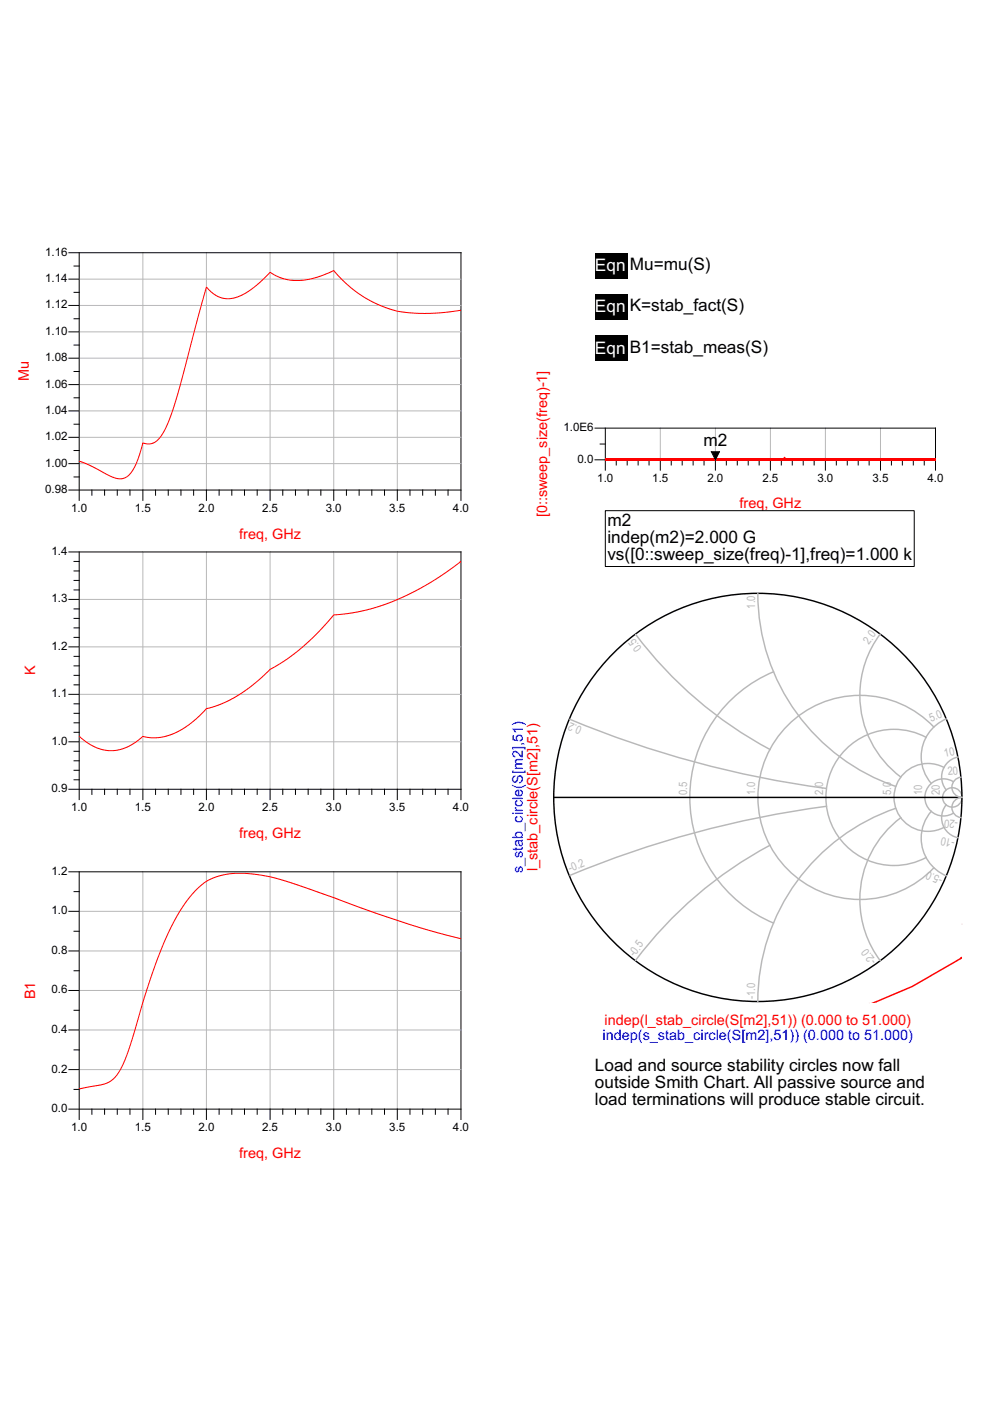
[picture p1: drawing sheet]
<svg xmlns="http://www.w3.org/2000/svg" width="210mm" height="297mm" viewBox="0 0 210 297" stroke-linecap="round" stroke-linejoin="round" font-family="sans-serif">
<defs><g id="words">
<g font-size="3.7" fill="#fff">
<text x="126.2" y="57.5">Eqn</text>
<text x="126.2" y="66.2">Eqn</text>
<text x="126.2" y="75">Eqn</text>
</g>
<g font-size="3.7">
<text x="133.5" y="57.3">Mu=mu(S)</text>
<text x="133.5" y="66">K=stab_fact(S)</text>
<text x="133.5" y="74.8">B1=stab_meas(S)</text>
<text x="149.1" y="94.6">m</text>
<text x="152.2" y="94.6">2</text>
<text x="128.8" y="111.5">m2</text>
<text x="128.8" y="115.1">indep(m2)=2.000 G</text>
<text x="128.8" y="118.8">vs([0::sweep_size(freq)-1],freq)=1.000 k</text>
</g>
<g font-size="3.6">
<text x="126.2" y="227">Load and source stability circles now fall</text>
<text x="126.2" y="230.6">outside Smith Chart. All passive source and</text>
<text x="126.2" y="234.2">load terminations will produce stable circuit.</text>
</g>
<g font-size="3.1" fill="#f00">
<text x="6.1" y="80.9" transform="rotate(-90 6.1 80.9)">Mu</text>
<text x="156.8" y="107.8">freq, GHz</text>
<text x="116" y="109.7" transform="rotate(-90 116 109.7)">[0::sweep_size(freq)-1]</text>
<text x="50.7" y="114.2">freq, GHz</text>
<text x="7.4" y="143.2" transform="rotate(-90 7.4 143.2)">K</text>
<text x="50.7" y="177.6">freq, GHz</text>
<text x="113.9" y="184.7" transform="rotate(-90 113.9 184.7)">l_stab_circle(S[m2],51)</text>
<text x="7.4" y="211.9" transform="rotate(-90 7.4 211.9)">B1</text>
<text x="128.2" y="217.4">indep(l_stab_circle(S[m2],51)) (0.000 to 51.000)</text>
<text x="50.7" y="245.4">freq, GHz</text>
</g>
<g font-size="3.1" fill="#00f">
<text x="110.9" y="185.1" transform="rotate(-90 110.9 185.1)">s_stab_circle(S[m2],51)</text>
<text x="127.8" y="220.5">indep(s_stab_circle(S[m2],51)) (0.000 to 51.000)</text>
</g>
<g font-size="2.5">
<text x="9.6" y="59.8">1.14</text>
<text x="9.6" y="54.2">1.16</text>
<text x="9.6" y="65.4">1.12</text>
<text x="9.6" y="71">1.10</text>
<text x="9.6" y="76.6">1.08</text>
<text x="9.6" y="82.2">1.06</text>
<text x="9.6" y="87.8">1.04</text>
<text x="9.6" y="93.4">1.02</text>
<text x="119.5" y="91.4">1.0E6</text>
<text x="9.6" y="98.9">1.00</text>
<text x="122.5" y="98.1">0.0</text>
<text x="9.6" y="104.5">0.98</text>
<text x="126.6" y="102.1">1.0</text>
<text x="138.3" y="102.1">1.5</text>
<text x="150" y="102.1">2.0</text>
<text x="161.6" y="102.1">2.5</text>
<text x="173.3" y="102.1">3.0</text>
<text x="185" y="102.1">3.5</text>
<text x="196.6" y="102.1">4.0</text>
<text x="15.1" y="108.5">1.0</text>
<text x="28.6" y="108.5">1.5</text>
<text x="42.1" y="108.5">2.0</text>
<text x="55.6" y="108.5">2.5</text>
<text x="69.1" y="108.5">3.0</text>
<text x="82.5" y="108.5">3.5</text>
<text x="96" y="108.5">4.0</text>
<text x="10.9" y="117.7">1.4</text>
<text x="10.9" y="127.7">1.3</text>
<text x="10.9" y="137.8">1.2</text>
<text x="10.9" y="147.9">1.1</text>
<text x="10.9" y="157.9">1.0</text>
<text x="10.9" y="168">0.9</text>
<text x="15.1" y="172">1.0</text>
<text x="28.6" y="172">1.5</text>
<text x="42.1" y="172">2.0</text>
<text x="55.6" y="172">2.5</text>
<text x="69.1" y="172">3.0</text>
<text x="82.5" y="172">3.5</text>
<text x="96" y="172">4.0</text>
<text x="10.9" y="185.5">1.2</text>
<text x="10.9" y="193.9">1.0</text>
<text x="10.9" y="202.3">0.8</text>
<text x="10.9" y="210.6">0.6</text>
<text x="10.9" y="219">0.4</text>
<text x="10.9" y="227.4">0.2</text>
<text x="10.9" y="235.8">0.0</text>
<text x="15.1" y="239.8">1.0</text>
<text x="28.6" y="239.8">1.5</text>
<text x="42.1" y="239.8">2.0</text>
<text x="55.6" y="239.8">2.5</text>
<text x="69.1" y="239.8">3.0</text>
<text x="82.5" y="239.8">3.5</text>
<text x="96" y="239.8">4.0</text>
</g>
<g font-size="2.5" fill="#b8b8b8">
<text x="160.1" y="129.1" transform="rotate(-90 160.1 129.1)">1.0</text>
<text x="136.2" y="137.4" transform="rotate(-127 136.2 137.4)">0.5</text>
<text x="184.2" y="136.7" transform="rotate(-53 184.2 136.7)">2.0</text>
<text x="123.5" y="154.2" transform="rotate(-157 123.5 154.2)">0.2</text>
<text x="197.4" y="153.1" transform="rotate(-23 197.4 153.1)">5.0</text>
<text x="200.3" y="160.5" transform="rotate(-11 200.3 160.5)">10</text>
<text x="201" y="164.4" transform="rotate(-6 201 164.4)">20</text>
<text x="145.7" y="168.6" transform="rotate(-90 145.7 168.6)">0.5</text>
<text x="160.1" y="168.6" transform="rotate(-90 160.1 168.6)">1.0</text>
<text x="174.5" y="168.6" transform="rotate(-90 174.5 168.6)">2.0</text>
<text x="189" y="168.6" transform="rotate(-90 189 168.6)">5.0</text>
<text x="195.5" y="168.6" transform="rotate(-90 195.5 168.6)">10</text>
<text x="199.3" y="168.6" transform="rotate(-90 199.3 168.6)">20</text>
<text x="203.2" y="173.9" transform="rotate(-174 203.2 173.9)">-20</text>
<text x="202.5" y="178.1" transform="rotate(-169 202.5 178.1)">-10</text>
<text x="120.9" y="185" transform="rotate(-23 120.9 185)">-0.2</text>
<text x="200" y="186.1" transform="rotate(-157 200 186.1)">-5.0</text>
<text x="134.5" y="203" transform="rotate(-53 134.5 203)">-0.5</text>
<text x="185.9" y="203.7" transform="rotate(-127 185.9 203.7)">-2.0</text>
<text x="160.1" y="211.9" transform="rotate(-90 160.1 211.9)">-1.0</text>
</g>
</g></defs>
<path d="M126.2 53.6h6.9v5.5h-6.9zM126.2 62.3h6.9v5.5h-6.9zM126.2 71.1h6.9v5.5h-6.9z" fill="#000"/>
<g fill="none" stroke="#b8b8b8" stroke-width=".21">
<path d="M16.8 59.2h80.9M30.3 53.6v50.3M43.8 53.6v50.3M57.3 53.6v50.3M70.8 53.6v50.3M84.2 53.6v50.3M16.8 75.9h80.9M16.8 70.4h80.9M16.8 64.8h80.9M16.8 98.3h80.9M16.8 92.7h80.9M16.8 87.1h80.9"/>
<path d="M16.8 81.5h80.9"/>
</g>
<g fill="none" stroke="#000" stroke-width=".21">
<path d="M14.6 53.6h83.1v52.5M14.6 59.2h2.2M15.7 56.4h1.1M16.8 53.6v52.5M14.6 75.9h2.2M14.6 70.4h2.2M14.6 64.8h2.2M15.7 78.8h1.1M15.7 73.2h1.1M15.7 67.6h1.1M15.7 62h1.1M14.6 98.3h2.2"/>
<path d="M14.6 92.7h2.2M14.6 87.1h2.2M14.6 81.5h2.2M15.7 95.5h1.1M15.7 89.9h1.1M15.7 84.3h1.1M14.6 103.9h83.1M15.7 101.1h1.1M19.5 103.9v1.1M22.2 103.9v1.1M24.9 103.9v1.1M27.6 103.9v1.1"/>
<path d="M30.3 103.9v2.2M33 103.9v1.1M35.7 103.9v1.1M38.4 103.9v1.1M41.1 103.9v1.1M43.8 103.9v2.2M46.5 103.9v1.1M49.1 103.9v1.1M51.8 103.9v1.1M54.5 103.9v1.1M57.3 103.9v2.2M60 103.9v1.1"/>
<path d="M62.6 103.9v1.1M65.3 103.9v1.1M68 103.9v1.1M70.8 103.9v2.2M73.5 103.9v1.1M76.1 103.9v1.1M78.8 103.9v1.1M81.5 103.9v1.1M84.2 103.9v2.2M86.9 103.9v1.1M89.6 103.9v1.1M92.3 103.9v1.1"/>
<path d="M95 103.9v1.1"/>
</g>
<g fill="#f00">
<path d="M16.8 97.7l.1 .2z"/>
<path d="M16.8 97.6l.1 .2-.1 .1z"/>
<path d="M16.8 97.7h.1v.2h-.1z"/>
<path d="M16.8 97.7l.2 .1-.1 .1z"/>
<path d="M16.8 97.7h.2v.2h-.2z"/>
<path d="M16.9 97.7v.2z"/>
</g>
<path d="M97.6 65.8l-4 .5-3.7 .2-3.8-.2-2.9-.6-3.2-1.2-3.3-1.8-3.2-2.5-2.5-2.6a.51 .51 0 0 0-.8 0l-3.4 1.3-3.2 .6-1.6-.1-1.6-.2-1.5-.5-1.4-.8a.47 .47 0 0 0-.7 .3l-2.2 2.1-2 1.5-1.6 .9-1.7 .6h-1.5l-1.5-.4-1.5-1-1-1.1-5.9 21.9-2.1 6.5-1.1 2.4-1.4 1.8-.7 .5-.8 .2-1.5-.2-1.5 4.6-.7 1.3-.9 1.1-1.3 .6-1.5-.1-1.8-.8-3.4-1.9-2.3-.9" fill="none" stroke="#f00" stroke-width=".21"/>
<g fill="#f00">
<path d="M97.6 65.7l.1 .2z"/>
<path d="M97.5 65.7h.2v.2h-.2z"/>
<path d="M97.6 65.7h.1v.2h-.1z"/>
<path d="M97.6 65.8l.1-.1v.2z"/>
</g>
<path d="M30.3 117v50.3M43.8 117v50.3M57.3 117v50.3M70.8 117v50.3M84.2 117v50.3M16.8 137.2h80.9M16.8 127.1h80.9M16.8 157.3h80.9M16.8 147.2h80.9" fill="none" stroke="#b8b8b8" stroke-width=".21"/>
<g fill="none" stroke="#000" stroke-width=".21">
<path d="M14.6 117h83.1v52.5M15.7 119h1.1M16.8 117v52.5M14.6 137.2h2.2M14.6 127.1h2.2M15.7 139.2h1.1M15.7 135.1h1.1M15.7 133.1h1.1M15.7 131.1h1.1M15.7 129.1h1.1M15.7 125.1h1.1M15.7 123.1h1.1"/>
<path d="M15.7 121.1h1.1M14.6 157.3h2.2M14.6 147.2h2.2M15.7 159.3h1.1M15.7 155.3h1.1M15.7 153.3h1.1M15.7 151.2h1.1M15.7 149.2h1.1M15.7 145.2h1.1M15.7 143.2h1.1M15.7 141.2h1.1M14.6 167.3h83.1"/>
<path d="M15.7 165.3h1.1M15.7 163.3h1.1M15.7 161.3h1.1M19.5 167.3v1.1M22.2 167.3v1.1M24.9 167.3v1.1M27.6 167.3v1.1M30.3 167.3v2.2M33 167.3v1.1M35.7 167.3v1.1M38.4 167.3v1.1M41.1 167.3v1.1"/>
<path d="M43.8 167.3v2.2M46.5 167.3v1.1M49.1 167.3v1.1M51.8 167.3v1.1M54.5 167.3v1.1M57.3 167.3v2.2M60 167.3v1.1M62.6 167.3v1.1M65.3 167.3v1.1M68 167.3v1.1M70.8 167.3v2.2M73.5 167.3v1.1"/>
<path d="M76.1 167.3v1.1M78.8 167.3v1.1M81.5 167.3v1.1M84.2 167.3v2.2M86.9 167.3v1.1M89.6 167.3v1.1M92.3 167.3v1.1M95 167.3v1.1"/>
</g>
<g fill="#f00">
<path d="M16.8 156l.1 .2h-.1z"/>
<path d="M16.8 156l.1 .1-.1 .1z"/>
<path d="M16.8 156l.2 .1-.1 .2z"/>
<path d="M16.8 156.1l.2 .1-.1 .1z"/>
<path d="M16.8 156.2h.2l-.1 .1z"/>
<path d="M16.8 156.2h.2z"/>
</g>
<path d="M97.6 119.1l-3.6 2.7-3.2 2-3.6 2-3.5 1.6-3.1 1.1-3.5 1-3.5 .6-2.8 .3-3 3.4-3.6 3.4-3.5 2.7-3.4 2-2.3 2.1-2.3 1.9-2.1 1.4-2.5 1.4-2.3 1-2 .6-3.3 3.1-1.7 1.1-1.7 .9-1.8 .7-1.8 .3h-1.5l-1.7-.3-1.6 1.3-1.6 .9-1.7 .6-1.4 .3-1.8-.2-1.7-.4-1.9-1.1-1.7-1.3" fill="none" stroke="#f00" stroke-width=".21"/>
<g fill="#f00">
<path d="M97.6 119v.2z"/>
<path d="M97.5 119.1l.1-.1 .1 .1-.1 .1z"/>
<path d="M97.5 119l.2-.1v.2l-.1 .1z"/>
<path d="M97.6 119h.1v.1z"/>
<path d="M97.6 119l.1-.1v.2z"/>
</g>
<path d="M16.8 193.2h80.9M30.3 184.8v50.4M43.8 184.8v50.4M57.3 184.8v50.4M70.8 184.8v50.4M84.2 184.8v50.4M16.8 218.4h80.9M16.8 210h80.9M16.8 201.6h80.9M16.8 226.8h80.9" fill="none" stroke="#b8b8b8" stroke-width=".21"/>
<g fill="none" stroke="#000" stroke-width=".21">
<path d="M14.6 184.8h83.1v52.5M14.6 193.2h2.2M15.7 197.4h1.1M15.7 189h1.1M16.8 184.8v52.5M14.6 218.4h2.2M14.6 210h2.2M14.6 201.6h2.2M15.7 214.2h1.1M15.7 205.8h1.1M14.6 235.2h83.1M14.6 226.8h2.2"/>
<path d="M15.7 231h1.1M15.7 222.6h1.1M19.5 235.2v1.1M22.2 235.2v1.1M24.9 235.2v1.1M27.6 235.2v1.1M30.3 235.2v2.1M33 235.2v1.1M35.7 235.2v1.1M38.4 235.2v1.1M41.1 235.2v1.1M43.8 235.2v2.1"/>
<path d="M46.5 235.2v1.1M49.1 235.2v1.1M51.8 235.2v1.1M54.5 235.2v1.1M57.3 235.2v2.1M60 235.2v1.1M62.6 235.2v1.1M65.3 235.2v1.1M68 235.2v1.1M70.8 235.2v2.1M73.5 235.2v1.1M76.1 235.2v1.1"/>
<path d="M78.8 235.2v1.1M81.5 235.2v1.1M84.2 235.2v2.1M86.9 235.2v1.1M89.6 235.2v1.1M92.3 235.2v1.1M95 235.2v1.1"/>
</g>
<g fill="#f00">
<path d="M16.8 230.7l.1 .1-.1 .2z"/>
<path d="M16.8 230.8l.1 .2z"/>
<path d="M16.8 230.8h.1v.2h-.1z"/>
<path d="M16.8 230.8h.2v.2h-.2z"/>
<path d="M16.9 230.7l.1 .1-.1 .2z"/>
<path d="M16.9 230.8v.1z"/>
</g>
<path d="M97.6 199l-5.6-1.4-5.3-1.6-7.7-2.6-15.8-5.7-5.7-1.8-3.9-.6-3.5-.2-2.2 .3-2.3 .6-2.3 1.2-2.5 2.3-2.4 3.2-2.5 4.6-1.5 3.4-2.1 5.5-5.4 17.4-.9 2.3-.9 1.6-1.1 1.3-1.1 .8-1.3 .4-4.7 .8" fill="none" stroke="#f00" stroke-width=".21"/>
<g fill="#f00">
<path d="M97.6 198.9l.1 .2z"/>
<path d="M97.5 198.9h.2v.2h-.2z"/>
<path d="M97.5 199l.1-.1 .1 .1-.1 .1z"/>
<path d="M97.6 198.9h.1v.2h-.1z"/>
</g>
<g fill="none" stroke="#b8b8b8" stroke-width=".31">
<path d="M134.8 134.5a86.9 86.9 0 0 0 28.4 24.4M160.7 125.8a43.3 43.3 0 0 0 29.2 40.9M186.6 134.4a21.7 21.7 0 0 0 4.4 30.3M120.9 152.5a214.9 214.9 0 0 0 54.3 14.7M164 142.4a28.9 28.9 0 0 0-17.7 26.7 28.9 28.9 0 0 0 17.7 26.6M196.3 156.3a14.4 14.4 0 0 0-21.2 12.8 14.4 14.4 0 0 0 21.2 12.7M198 154.1a21.6 21.6 0 0 0-30.8-.5 21.6 21.6 0 0 0 0 30.9 21.6 21.6 0 0 0 30.8-.5M200.6 152.4a8.7 8.7 0 0 0-3.1 13.7M163.2 179.2a87 87 0 0 0-28.4 24.4M175.2 170.9a215 215 0 0 0-54.3 14.7M189.9 171.4a43.3 43.3 0 0 0-29.2 40.9M191 173.4a21.7 21.7 0 0 0-4.4 30.3"/>
<path d="M197.5 172a8.7 8.7 0 0 0 3.1 13.7M200.1 162.7a7.2 7.2 0 0 0-10.5 6.4 7.2 7.2 0 0 0 10.5 6.3M200.6 170.7a4.3 4.3 0 0 0 2.5 6.9M202.1 165.7a3.9 3.9 0 0 0-6 3.4 3.9 3.9 0 0 0 6 3.3M203.1 160.5a4.3 4.3 0 0 0-2.5 6.9M203.7 164.8a2.14 2.14 0 0 0-1.9 2.2 2.14 2.14 0 0 0 2.2 2M204 169.1a2.14 2.14 0 0 0-2.2 2 2.14 2.14 0 0 0 1.9 2.2"/>
<circle cx="201.9" cy="169.1" r="2.06"/>
</g>
<g fill="none" stroke="#000" stroke-width=".31">
<path d="M117.4 169.1h86.6"/>
<circle cx="160.7" cy="169.1" r="43.3"/>
</g>
<path d="M184.2 212.6h.5l1.1-.4 .1 .3-.4 .1z" fill="#f00"/>
<path d="M203.7 203.2l-10.3 5.9-7.5 3.2" fill="none" stroke="#f00" stroke-width=".31"/>
<g fill="#f00">
<path d="M203.6 203.1l.1-.1 .2 .3-.2 .1z"/>
<path d="M204 195.8v7.4l-.3 .2-.2-.2 .5-.4z"/>
</g>
<path d="M140 90.8v6.7M151.7 90.8v6.7M163.3 90.8v6.7M175 90.8v6.7M186.7 90.8v6.7" fill="none" stroke="#b8b8b8" stroke-width=".21"/>
<g fill="none" stroke="#000" stroke-width=".21">
<path d="M126.2 90.8h72.1v8.9M126.2 97.5h72.1M127.2 94.1h1.1M128.3 90.8v8.9M130.7 97.5v1.1M133 97.5v1.1M135.3 97.5v1.1M137.6 97.5v1.1M140 97.5v2.2M142.3 97.5v1.1M144.6 97.5v1.1M147 97.5v1.1"/>
<path d="M149.3 97.5v1.1M151.7 97.5v2.2M154 97.5v1.1M156.3 97.5v1.1M158.6 97.5v1.1M161 97.5v1.1M163.3 97.5v2.2M165.7 97.5v1.1M168 97.5v1.1M170.3 97.5v1.1M172.6 97.5v1.1M175 97.5v2.2"/>
<path d="M177.3 97.5v1.1M179.6 97.5v1.1M182 97.5v1.1M184.3 97.5v1.1M186.7 97.5v2.2M189 97.5v1.1M191.3 97.5v1.1M193.6 97.5v1.1M196 97.5v1.1"/>
</g>
<g fill="#f00">
<path d="M128.3 97h.5v.6h-.5z"/>
<path d="M128.3 97h.6v.6h-.6z"/>
<path d="M128.3 97h.7v.6h-.7z"/>
<path d="M128.3 97h.8v.6h-.8z"/>
<path d="M128.3 97h.9v.6h-.9z"/>
<path d="M128.3 97h1v.6h-1z"/>
<path d="M128.4 97h.9v.6h-.9z"/>
<path d="M128.4 97h1v.6h-1z"/>
<path d="M128.5 97h.9v.6h-.9z"/>
<path d="M128.5 97h1v.6h-1z"/>
<path d="M128.6 97h.9v.6h-.9z"/>
<path d="M128.6 97h1v.6h-1z"/>
<path d="M128.7 97h.9v.6h-.9z"/>
<path d="M128.7 97h1v.6h-1z"/>
<path d="M128.8 97h.9v.6h-.9z"/>
<path d="M128.8 97h1v.6h-1z"/>
<path d="M128.9 97h.9v.6h-.9z"/>
<path d="M128.9 97h1v.6h-1z"/>
<path d="M129 97h.9v.6h-.9z"/>
<path d="M129 97h1v.6h-1z"/>
<path d="M129.1 97h.9v.6h-.9z"/>
<path d="M129.1 97h1v.6h-1z"/>
<path d="M129.2 97h.9v.6h-.9z"/>
<path d="M129.2 97h1v.6h-1z"/>
<path d="M129.3 97h.9v.6h-.9z"/>
<path d="M129.3 97h1v.6h-1z"/>
<path d="M129.4 97h.9v.6h-.9z"/>
<path d="M129.4 97h1v.6h-1z"/>
<path d="M129.5 97h.9v.6h-.9z"/>
<path d="M129.5 97h1v.6h-1z"/>
<path d="M129.6 97h.9v.6h-.9z"/>
<path d="M129.6 97h1v.6h-1z"/>
<path d="M129.7 97h.9v.6h-.9z"/>
<path d="M129.7 97h1v.6h-1z"/>
<path d="M129.8 97h.9v.6h-.9z"/>
<path d="M129.8 97h1v.6h-1z"/>
<path d="M129.9 97h.9v.6h-.9z"/>
<path d="M129.9 97h1v.6h-1z"/>
<path d="M130 97h.9v.6h-.9z"/>
<path d="M130 97h1v.6h-1z"/>
<path d="M130.1 97h.9v.6h-.9z"/>
<path d="M130.1 97h1v.6h-1z"/>
<path d="M130.2 97h.9v.6h-.9z"/>
<path d="M130.2 97h1v.6h-1z"/>
<path d="M130.3 97h.9v.6h-.9z"/>
<path d="M130.3 97h1v.6h-1z"/>
<path d="M130.4 97h.9v.6h-.9z"/>
<path d="M130.4 97h1v.6h-1z"/>
<path d="M130.5 97h.9v.6h-.9z"/>
<path d="M130.5 97h1v.6h-1z"/>
<path d="M130.6 97h.9v.6h-.9z"/>
<path d="M130.6 97h1v.6h-1z"/>
<path d="M130.7 97h.9v.6h-.9z"/>
<path d="M130.7 97h1v.6h-1z"/>
<path d="M130.8 97h.9v.6h-.9z"/>
<path d="M130.8 97h1v.6h-1z"/>
<path d="M130.9 97h.9v.6h-.9z"/>
<path d="M130.9 97h1v.6h-1z"/>
<path d="M131 97h.9v.6h-.9z"/>
<path d="M131 97h1v.6h-1z"/>
<path d="M131.1 97h.9v.6h-.9z"/>
<path d="M131.1 97h1v.6h-1z"/>
<path d="M131.2 97h.9v.6h-.9z"/>
<path d="M131.2 97h1v.6h-1z"/>
<path d="M131.3 97h.9v.6h-.9z"/>
<path d="M131.3 97h1v.6h-1z"/>
<path d="M131.4 97h.9v.6h-.9z"/>
<path d="M131.4 97h1v.6h-1z"/>
<path d="M131.5 97h.9v.6h-.9z"/>
<path d="M131.5 97h1v.6h-1z"/>
<path d="M131.6 97h.9v.6h-.9z"/>
<path d="M131.6 97h1v.6h-1z"/>
<path d="M131.7 97h.9v.6h-.9z"/>
<path d="M131.7 97h1v.6h-1z"/>
<path d="M131.8 97h.9v.6h-.9z"/>
<path d="M131.8 97h1v.6h-1z"/>
<path d="M131.9 97h.9v.6h-.9z"/>
<path d="M131.9 97h1v.6h-1z"/>
<path d="M132 97h.9v.6h-.9z"/>
<path d="M132 97h1v.6h-1z"/>
<path d="M132.1 97h.9v.6h-.9z"/>
<path d="M132.1 97h1v.6h-1z"/>
<path d="M132.2 97h.9v.6h-.9z"/>
<path d="M132.2 97h1v.6h-1z"/>
<path d="M132.3 97h.9v.6h-.9z"/>
<path d="M132.3 97h1v.6h-1z"/>
<path d="M132.4 97h.9v.6h-.9z"/>
<path d="M132.4 97h1v.6h-1z"/>
<path d="M132.5 97h.9v.6h-.9z"/>
<path d="M132.5 97h1v.6h-1z"/>
<path d="M132.6 97h.9v.6h-.9z"/>
<path d="M132.6 97h1v.6h-1z"/>
<path d="M132.7 97h.9v.6h-.9z"/>
<path d="M132.7 97h1v.6h-1z"/>
<path d="M132.8 97h.9v.6h-.9z"/>
<path d="M132.8 97h1v.6h-1z"/>
<path d="M132.9 97h.9v.6h-.9z"/>
<path d="M132.9 97h1v.6h-1z"/>
<path d="M133 97h.9v.6h-.9z"/>
<path d="M133 97h1v.6h-1z"/>
<path d="M133.1 97h.9v.6h-.9z"/>
<path d="M133.1 97h1v.6h-1z"/>
<path d="M133.2 97h.9v.6h-.9z"/>
<path d="M133.2 97h1v.6h-1z"/>
<path d="M133.3 97h.9v.6h-.9z"/>
<path d="M133.3 97h1v.6h-1z"/>
<path d="M133.4 97h.9v.6h-.9z"/>
<path d="M133.4 97h1v.6h-1z"/>
<path d="M133.5 97h.9v.6h-.9z"/>
<path d="M133.5 97h1v.6h-1z"/>
<path d="M133.6 97h.9v.6h-.9z"/>
<path d="M133.6 97h1v.6h-1z"/>
<path d="M133.7 97h.9v.6h-.9z"/>
<path d="M133.7 97h1v.6h-1z"/>
<path d="M133.8 97h.9v.6h-.9z"/>
<path d="M133.8 97h1v.6h-1z"/>
<path d="M133.9 97h.9v.6h-.9z"/>
<path d="M133.9 97h1v.6h-1z"/>
<path d="M134 97h.9v.6h-.9z"/>
<path d="M134 97h1v.6h-1z"/>
<path d="M134.1 97h.9v.6h-.9z"/>
<path d="M134.1 97h1v.6h-1z"/>
<path d="M134.2 97h.9v.6h-.9z"/>
<path d="M134.2 97h1v.6h-1z"/>
<path d="M134.3 97h.9v.6h-.9z"/>
<path d="M134.3 97h1v.6h-1z"/>
<path d="M134.4 97h.9v.6h-.9z"/>
<path d="M134.4 97h1v.6h-1z"/>
<path d="M134.5 97h.9v.6h-.9z"/>
<path d="M134.5 97h1v.6h-1z"/>
<path d="M134.6 97h.9v.6h-.9z"/>
<path d="M134.6 97h1v.6h-1z"/>
<path d="M134.7 97h.9v.6h-.9z"/>
<path d="M134.7 97h1v.6h-1z"/>
<path d="M134.8 97h.9v.6h-.9z"/>
<path d="M134.8 97h1v.6h-1z"/>
<path d="M134.9 97h.9v.6h-.9z"/>
<path d="M134.9 97h1v.6h-1z"/>
<path d="M135 97h.9v.6h-.9z"/>
<path d="M135 97h1v.6h-1z"/>
<path d="M135.1 97h.9v.6h-.9z"/>
<path d="M135.1 97h1v.6h-1z"/>
<path d="M135.2 97h.9v.6h-.9z"/>
<path d="M135.2 97h1v.6h-1z"/>
<path d="M135.3 97h.9v.6h-.9z"/>
<path d="M135.3 97h1v.6h-1z"/>
<path d="M135.4 97h.9v.6h-.9z"/>
<path d="M135.4 97h1v.6h-1z"/>
<path d="M135.5 97h.9v.6h-.9z"/>
<path d="M135.5 97h1v.6h-1z"/>
<path d="M135.6 97h.9v.6h-.9z"/>
<path d="M135.6 97h1v.6h-1z"/>
<path d="M135.7 97h.9v.6h-.9z"/>
<path d="M135.7 97h1v.6h-1z"/>
<path d="M135.8 97h.9v.6h-.9z"/>
<path d="M135.8 97h1v.6h-1z"/>
<path d="M135.9 97h.9v.6h-.9z"/>
<path d="M135.9 97h1v.6h-1z"/>
<path d="M136 97h.9v.6h-.9z"/>
<path d="M136 97h1v.6h-1z"/>
<path d="M136.1 97h.9v.6h-.9z"/>
<path d="M136.1 97h1v.6h-1z"/>
<path d="M136.2 97h.9v.6h-.9z"/>
<path d="M136.2 97h1v.6h-1z"/>
<path d="M136.3 97h.9v.6h-.9z"/>
<path d="M136.3 97h1v.6h-1z"/>
<path d="M136.4 97h.9v.6h-.9z"/>
<path d="M136.4 97h1v.6h-1z"/>
<path d="M136.5 97h.9v.6h-.9z"/>
<path d="M136.5 97h1v.6h-1z"/>
<path d="M136.6 97h.9v.6h-.9z"/>
<path d="M136.6 97h1v.6h-1z"/>
<path d="M136.7 97h.9v.6h-.9z"/>
<path d="M136.7 97h1v.6h-1z"/>
<path d="M136.8 97h.9v.6h-.9z"/>
<path d="M136.8 97h1v.6h-1z"/>
<path d="M136.9 97h.9v.6h-.9z"/>
<path d="M136.9 97h1v.6h-1z"/>
<path d="M137 97h.9v.6h-.9z"/>
<path d="M137 97h1v.6h-1z"/>
<path d="M137.1 97h.9v.6h-.9z"/>
<path d="M137.1 97h1v.6h-1z"/>
<path d="M137.2 97h.9v.6h-.9z"/>
<path d="M137.2 97h1v.6h-1z"/>
<path d="M137.3 97h.9v.6h-.9z"/>
<path d="M137.3 97h1v.6h-1z"/>
<path d="M137.4 97h.9v.6h-.9z"/>
<path d="M137.4 97h1v.6h-1z"/>
<path d="M137.5 97h.9v.6h-.9z"/>
<path d="M137.5 97h1v.6h-1z"/>
<path d="M137.6 97h.9v.6h-.9z"/>
<path d="M137.6 97h1v.6h-1z"/>
<path d="M137.7 97h.9v.6h-.9z"/>
<path d="M137.7 97h1v.6h-1z"/>
<path d="M137.8 97h.9v.6h-.9z"/>
<path d="M137.8 97h1v.6h-1z"/>
<path d="M137.9 97h.9v.6h-.9z"/>
<path d="M137.9 97h1v.6h-1z"/>
<path d="M138 97h.9v.6h-.9z"/>
<path d="M138 97h1v.6h-1z"/>
<path d="M138.1 97h.9v.6h-.9z"/>
<path d="M138.1 97h1v.6h-1z"/>
<path d="M138.2 97h.9v.6h-.9z"/>
<path d="M138.2 97h1v.6h-1z"/>
<path d="M138.3 97h.9v.6h-.9z"/>
<path d="M138.3 97h1v.6h-1z"/>
<path d="M138.4 97h.9v.6h-.9z"/>
<path d="M138.4 97h1v.6h-1z"/>
<path d="M138.5 97h.9v.6h-.9z"/>
<path d="M138.5 97h1v.6h-1z"/>
<path d="M138.6 97h.9v.6h-.9z"/>
<path d="M138.6 97h1v.6h-1z"/>
<path d="M138.7 97h.9v.6h-.9z"/>
<path d="M138.7 97h1v.6h-1z"/>
<path d="M138.8 97h.9v.6h-.9z"/>
<path d="M138.8 97h1v.6h-1z"/>
<path d="M138.9 97h.9v.6h-.9z"/>
<path d="M138.9 97h1v.6h-1z"/>
<path d="M139 97h.9v.6h-.9z"/>
<path d="M139 97h1v.6h-1z"/>
<path d="M139.1 97h.9v.6h-.9z"/>
<path d="M139.1 97h1v.6h-1z"/>
<path d="M139.2 97h.9v.6h-.9z"/>
<path d="M139.2 97h1v.6h-1z"/>
<path d="M139.3 97h.9v.6h-.9z"/>
<path d="M139.3 97h1v.6h-1z"/>
<path d="M139.4 97h.9v.6h-.9z"/>
<path d="M139.4 97h1v.6h-1z"/>
<path d="M139.5 97h.9v.6h-.9z"/>
<path d="M139.5 97h1v.6h-1z"/>
<path d="M139.6 97h.9v.6h-.9z"/>
<path d="M139.6 97h1v.6h-1z"/>
<path d="M139.7 97h.9v.6h-.9z"/>
<path d="M139.7 97h1v.6h-1z"/>
<path d="M139.8 97h.9v.6h-.9z"/>
<path d="M139.8 97h1v.6h-1z"/>
<path d="M139.9 97h.9v.6h-.9z"/>
<path d="M139.9 97h1v.6h-1z"/>
<path d="M140 97h.9v.6h-.9z"/>
<path d="M140 97h1v.6h-1z"/>
<path d="M140.1 97h.9v.6h-.9z"/>
<path d="M140.1 97h1v.6h-1z"/>
<path d="M140.2 97h.9v.6h-.9z"/>
<path d="M140.2 97h1v.6h-1z"/>
<path d="M140.3 97h.9v.6h-.9z"/>
<path d="M140.3 97h1v.6h-1z"/>
<path d="M140.4 97h.9v.6h-.9z"/>
<path d="M140.4 97h1v.6h-1z"/>
<path d="M140.5 97h.9v.6h-.9z"/>
<path d="M140.5 97h1v.6h-1z"/>
<path d="M140.6 97h.9v.6h-.9z"/>
<path d="M140.6 97h1v.6h-1z"/>
<path d="M140.7 97h.9v.6h-.9z"/>
<path d="M140.7 97h1v.6h-1z"/>
<path d="M140.8 97h.9v.6h-.9z"/>
<path d="M140.8 97h1v.6h-1z"/>
<path d="M140.9 97h.9v.6h-.9z"/>
<path d="M140.9 97h1v.6h-1z"/>
<path d="M141 97h.9v.6h-.9z"/>
<path d="M141 97h1v.6h-1z"/>
<path d="M141.1 97h.9v.6h-.9z"/>
<path d="M141.1 97h1v.6h-1z"/>
<path d="M141.2 97h.9v.6h-.9z"/>
<path d="M141.2 97h1v.6h-1z"/>
<path d="M141.3 97h.9v.6h-.9z"/>
<path d="M141.3 97h1v.6h-1z"/>
<path d="M141.4 97h.9v.6h-.9z"/>
<path d="M141.4 97h1v.6h-1z"/>
<path d="M141.5 97h.9v.6h-.9z"/>
<path d="M141.5 97h1v.6h-1z"/>
<path d="M141.6 97h.9v.6h-.9z"/>
<path d="M141.6 97h1v.6h-1z"/>
<path d="M141.7 97h.9v.6h-.9z"/>
<path d="M141.7 97h1v.6h-1z"/>
<path d="M141.8 97h.9v.6h-.9z"/>
<path d="M141.8 97h1v.6h-1z"/>
<path d="M141.9 97h.9v.6h-.9z"/>
<path d="M141.9 97h1v.6h-1z"/>
<path d="M142 97h.9v.6h-.9z"/>
<path d="M142 97h1v.6h-1z"/>
<path d="M142.1 97h.9v.6h-.9z"/>
<path d="M142.1 97h1v.6h-1z"/>
<path d="M142.2 97h.9v.6h-.9z"/>
<path d="M142.2 97h1v.6h-1z"/>
<path d="M142.3 97h.9v.6h-.9z"/>
<path d="M142.3 97h1v.6h-1z"/>
<path d="M142.4 97h.9v.6h-.9z"/>
<path d="M142.4 97h1v.6h-1z"/>
<path d="M142.5 97h.9v.6h-.9z"/>
<path d="M142.5 97h1v.6h-1z"/>
<path d="M142.6 97h.9v.6h-.9z"/>
<path d="M142.6 97h1v.6h-1z"/>
<path d="M142.7 97h.9v.6h-.9z"/>
<path d="M142.7 97h1v.6h-1z"/>
<path d="M142.8 97h.9v.6h-.9z"/>
<path d="M142.8 97h1v.6h-1z"/>
<path d="M142.9 97h.9v.6h-.9z"/>
<path d="M142.9 97h1v.6h-1z"/>
<path d="M143 97h.9v.6h-.9z"/>
<path d="M143 97h1v.6h-1z"/>
<path d="M143.1 97h.9v.6h-.9z"/>
<path d="M143.1 97h1v.6h-1z"/>
<path d="M143.2 97h.9v.6h-.9z"/>
<path d="M143.2 97h1v.6h-1z"/>
<path d="M143.3 97h.9v.6h-.9z"/>
<path d="M143.3 97h1v.6h-1z"/>
<path d="M143.4 97h.9v.6h-.9z"/>
<path d="M143.4 97h1v.6h-1z"/>
<path d="M143.5 97h.9v.6h-.9z"/>
<path d="M143.5 97h1v.6h-1z"/>
<path d="M143.6 97h.9v.6h-.9z"/>
<path d="M143.6 97h1v.6h-1z"/>
<path d="M143.7 97h.9v.6h-.9z"/>
<path d="M143.7 97h1v.6h-1z"/>
<path d="M143.8 97h.9v.6h-.9z"/>
<path d="M143.8 97h1v.6h-1z"/>
<path d="M143.9 97h.9v.6h-.9z"/>
<path d="M143.9 97h1v.6h-1z"/>
<path d="M144 97h.9v.6h-.9z"/>
<path d="M144 97h1v.6h-1z"/>
<path d="M144.1 97h.9v.6h-.9z"/>
<path d="M144.1 97h1v.6h-1z"/>
<path d="M144.2 97h.9v.6h-.9z"/>
<path d="M144.2 97h1v.6h-1z"/>
<path d="M144.3 97h.9v.6h-.9z"/>
<path d="M144.3 97h1v.6h-1z"/>
<path d="M144.4 97h.9v.6h-.9z"/>
<path d="M144.4 97h1v.6h-1z"/>
<path d="M144.5 97h.9v.6h-.9z"/>
<path d="M144.5 97h1v.6h-1z"/>
<path d="M144.6 97h.9v.6h-.9z"/>
<path d="M144.6 97h1v.6h-1z"/>
<path d="M144.7 97h.9v.6h-.9z"/>
<path d="M144.7 97h1v.6h-1z"/>
<path d="M144.8 97h.9v.6h-.9z"/>
<path d="M144.8 97h1v.6h-1z"/>
<path d="M144.9 97h.9v.6h-.9z"/>
<path d="M144.9 97h1v.6h-1z"/>
<path d="M145 97h.9v.6h-.9z"/>
<path d="M145 97h1v.6h-1z"/>
<path d="M145.1 97h.9v.6h-.9z"/>
<path d="M145.1 97h1v.6h-1z"/>
<path d="M145.2 97h.9v.6h-.9z"/>
<path d="M145.2 97h1v.6h-1z"/>
<path d="M145.3 97h.9v.6h-.9z"/>
<path d="M145.3 97h1v.6h-1z"/>
<path d="M145.4 97h.9v.6h-.9z"/>
<path d="M145.4 97h1v.6h-1z"/>
<path d="M145.5 97h.9v.6h-.9z"/>
<path d="M145.5 97h1v.6h-1z"/>
<path d="M145.6 97h.9v.6h-.9z"/>
<path d="M145.6 97h1v.6h-1z"/>
<path d="M145.7 97h.9v.6h-.9z"/>
<path d="M145.7 97h1v.6h-1z"/>
<path d="M145.8 97h.9v.6h-.9z"/>
<path d="M145.8 97h1v.6h-1z"/>
<path d="M145.9 97h.9v.6h-.9z"/>
<path d="M145.9 97h1v.6h-1z"/>
<path d="M146 97h.9v.6h-.9z"/>
<path d="M146 97h1v.6h-1z"/>
<path d="M146.1 97h.9v.6h-.9z"/>
<path d="M146.1 97h1v.6h-1z"/>
<path d="M146.2 97h.9v.6h-.9z"/>
<path d="M146.2 97h1v.6h-1z"/>
<path d="M146.3 97h.9v.6h-.9z"/>
<path d="M146.3 97h1v.6h-1z"/>
<path d="M146.4 97h.9v.6h-.9z"/>
<path d="M146.4 97h1v.6h-1z"/>
<path d="M146.5 97h.9v.6h-.9z"/>
<path d="M146.5 97h1v.6h-1z"/>
<path d="M146.6 97h.9v.6h-.9z"/>
<path d="M146.6 97h1v.6h-1z"/>
<path d="M146.7 97h.9v.6h-.9z"/>
<path d="M146.7 97h1v.6h-1z"/>
<path d="M146.8 97h.9v.6h-.9z"/>
<path d="M146.8 97h1v.6h-1z"/>
<path d="M146.9 97h.9v.6h-.9z"/>
<path d="M146.9 97h1v.6h-1z"/>
<path d="M147 97h.9v.6h-.9z"/>
<path d="M147 97h1v.6h-1z"/>
<path d="M147.1 97h.9v.6h-.9z"/>
<path d="M147.1 97h1v.6h-1z"/>
<path d="M147.2 97h.9v.6h-.9z"/>
<path d="M147.2 97h1v.6h-1z"/>
<path d="M147.3 97h.9v.6h-.9z"/>
<path d="M147.3 97h1v.6h-1z"/>
<path d="M147.4 97h.9v.6h-.9z"/>
<path d="M147.4 97h1v.6h-1z"/>
<path d="M147.5 97h.9v.6h-.9z"/>
<path d="M147.5 97h1v.6h-1z"/>
<path d="M147.6 97h.9v.6h-.9z"/>
<path d="M147.6 97h1v.6h-1z"/>
<path d="M147.7 97h.9v.6h-.9z"/>
<path d="M147.7 97h1v.6h-1z"/>
<path d="M147.8 97h.9v.6h-.9z"/>
<path d="M147.8 97h1v.6h-1z"/>
<path d="M147.9 97h.9v.6h-.9z"/>
<path d="M147.9 97h1v.6h-1z"/>
<path d="M148 97h.9v.6h-.9z"/>
<path d="M148 97h1v.6h-1z"/>
<path d="M148.1 97h.9v.6h-.9z"/>
<path d="M148.1 97h1v.6h-1z"/>
<path d="M148.2 97h.9v.6h-.9z"/>
<path d="M148.2 97h1v.6h-1z"/>
<path d="M148.3 97h.9v.6h-.9z"/>
<path d="M148.3 97h1v.6h-1z"/>
<path d="M148.4 97h.9v.6h-.9z"/>
<path d="M148.4 97h1v.6h-1z"/>
<path d="M148.5 97h.9v.6h-.9z"/>
<path d="M148.5 97h1v.6h-1z"/>
<path d="M148.6 97h.9v.6h-.9z"/>
<path d="M148.6 97h1v.6h-1z"/>
<path d="M148.7 97h.9v.6h-.9z"/>
<path d="M148.7 97h1v.6h-1z"/>
<path d="M148.8 97h.9v.6h-.9z"/>
<path d="M148.8 97h1v.6h-1z"/>
<path d="M148.9 97h.9v.6h-.9z"/>
<path d="M148.9 97h1v.6h-1z"/>
<path d="M149 97h.9v.6h-.9z"/>
<path d="M149 97h1v.6h-1z"/>
<path d="M149.1 97h.9v.6h-.9z"/>
<path d="M149.1 97h1v.6h-1z"/>
<path d="M149.2 97h.9v.6h-.9z"/>
<path d="M149.2 97h1v.6h-1z"/>
<path d="M149.3 97h.9v.6h-.9z"/>
<path d="M149.3 97h1v.6h-1z"/>
<path d="M149.4 97h.9v.6h-.9z"/>
<path d="M149.4 97h1v.6h-1z"/>
<path d="M149.5 97h.9v.6h-.9z"/>
<path d="M149.5 97h1v.6h-1z"/>
<path d="M149.6 97h.9v.6h-.9z"/>
<path d="M149.6 97h1v.6h-1z"/>
<path d="M149.7 97h.9v.6h-.9z"/>
<path d="M149.7 97h1v.6h-1z"/>
<path d="M149.8 97h.9v.6h-.9z"/>
<path d="M149.8 97h1v.6h-1z"/>
<path d="M149.9 97h.9v.6h-.9z"/>
<path d="M149.9 97h1v.6h-1z"/>
<path d="M150 97h.9v.6h-.9z"/>
<path d="M150 97h1v.6h-1z"/>
<path d="M150.1 97h.9v.6h-.9z"/>
<path d="M150.1 97h1v.6h-1z"/>
<path d="M150.2 97h.9v.6h-.9z"/>
<path d="M150.2 97h1v.6h-1z"/>
<path d="M150.3 97h.9v.6h-.9z"/>
<path d="M150.3 97h1v.6h-1z"/>
<path d="M150.4 97h.9v.6h-.9z"/>
<path d="M150.4 97h1v.6h-1z"/>
<path d="M150.5 97h.9v.6h-.9z"/>
<path d="M150.5 97h1v.6h-1z"/>
<path d="M150.6 97h.9v.6h-.9z"/>
<path d="M150.6 97h1v.6h-1z"/>
<path d="M150.7 97h.9v.6h-.9z"/>
<path d="M150.7 97h1v.6h-1z"/>
<path d="M150.8 97h.9v.6h-.9z"/>
<path d="M150.8 97h1v.6h-1z"/>
<path d="M150.9 97h.9v.6h-.9z"/>
<path d="M150.9 97h1v.6h-1z"/>
<path d="M151 97h.9v.6h-.9z"/>
<path d="M151 97h1v.6h-1z"/>
<path d="M151.1 97h.9v.6h-.9z"/>
<path d="M151.1 97h1v.6h-1z"/>
<path d="M151.2 97h.9v.6h-.9z"/>
<path d="M151.2 97h1v.6h-1z"/>
<path d="M151.3 97h.9v.6h-.9z"/>
<path d="M151.3 97h1v.6h-1z"/>
<path d="M151.4 97h.9v.6h-.9z"/>
<path d="M151.4 97h1v.6h-1z"/>
<path d="M151.5 97h.9v.6h-.9z"/>
<path d="M151.5 97h1v.6h-1z"/>
<path d="M151.6 97h.9v.6h-.9z"/>
<path d="M151.6 97h1v.6h-1z"/>
<path d="M151.7 97h.9v.6h-.9z"/>
<path d="M151.7 97h1v.6h-1z"/>
<path d="M151.8 97h.9v.6h-.9z"/>
<path d="M151.8 97h1v.6h-1z"/>
<path d="M151.9 97h.9v.6h-.9z"/>
<path d="M151.9 97h1v.6h-1z"/>
<path d="M152 97h.9v.6h-.9z"/>
<path d="M152 97h1v.6h-1z"/>
<path d="M152.1 97h.9v.6h-.9z"/>
<path d="M152.1 97h1v.6h-1z"/>
<path d="M152.2 97h.9v.6h-.9z"/>
<path d="M152.2 97h1v.6h-1z"/>
<path d="M152.3 97h.9v.6h-.9z"/>
<path d="M152.3 97h1v.6h-1z"/>
<path d="M152.4 97h.9v.6h-.9z"/>
<path d="M152.4 97h1v.6h-1z"/>
<path d="M152.5 97h.9v.6h-.9z"/>
<path d="M152.5 97h1v.6h-1z"/>
<path d="M152.6 97h.9v.6h-.9z"/>
<path d="M152.6 97h1v.6h-1z"/>
<path d="M152.7 97h.9v.6h-.9z"/>
<path d="M152.7 97h1v.6h-1z"/>
<path d="M152.8 97h.9v.6h-.9z"/>
<path d="M152.8 97h1v.6h-1z"/>
<path d="M152.9 97h.9v.6h-.9z"/>
<path d="M152.9 97h1v.6h-1z"/>
<path d="M153 97h.9v.6h-.9z"/>
<path d="M153 97h1v.6h-1z"/>
<path d="M153.1 97h.9v.6h-.9z"/>
<path d="M153.1 97h1v.6h-1z"/>
<path d="M153.2 97h.9v.6h-.9z"/>
<path d="M153.2 97h1v.6h-1z"/>
<path d="M153.3 97h.9v.6h-.9z"/>
<path d="M153.3 97h1v.6h-1z"/>
<path d="M153.4 97h.9v.6h-.9z"/>
<path d="M153.4 97h1v.6h-1z"/>
<path d="M153.5 97h.9v.6h-.9z"/>
<path d="M153.5 97h1v.6h-1z"/>
<path d="M153.6 97h.9v.6h-.9z"/>
<path d="M153.6 97h1v.6h-1z"/>
<path d="M153.7 97h.9v.6h-.9z"/>
<path d="M153.7 97h1v.6h-1z"/>
<path d="M153.8 97h.9v.6h-.9z"/>
<path d="M153.8 97h1v.6h-1z"/>
<path d="M153.9 97h.9v.6h-.9z"/>
<path d="M153.9 97h1v.6h-1z"/>
<path d="M154 97h.9v.6h-.9z"/>
<path d="M154 97h1v.6h-1z"/>
<path d="M154.1 97h.9v.6h-.9z"/>
<path d="M154.1 97h1v.6h-1z"/>
<path d="M154.2 97h.9v.6h-.9z"/>
<path d="M154.2 97h1v.6h-1z"/>
<path d="M154.3 97h.9v.6h-.9z"/>
<path d="M154.3 97h1v.6h-1z"/>
<path d="M154.4 97h.9v.6h-.9z"/>
<path d="M154.4 97h1v.6h-1z"/>
<path d="M154.5 97h.9v.6h-.9z"/>
<path d="M154.5 97h1v.6h-1z"/>
<path d="M154.6 97h.9v.6h-.9z"/>
<path d="M154.6 97h1v.6h-1z"/>
<path d="M154.7 97h.9v.6h-.9z"/>
<path d="M154.7 97h1v.6h-1z"/>
<path d="M154.8 97h.9v.6h-.9z"/>
<path d="M154.8 97h1v.6h-1z"/>
<path d="M154.9 97h.9v.6h-.9z"/>
<path d="M154.9 97h1v.6h-1z"/>
<path d="M155 97h.9v.6h-.9z"/>
<path d="M155 97h1v.6h-1z"/>
<path d="M155.1 97h.9v.6h-.9z"/>
<path d="M155.1 97h1v.6h-1z"/>
<path d="M155.2 97h.9v.6h-.9z"/>
<path d="M155.2 97h1v.6h-1z"/>
<path d="M155.3 97h.9v.6h-.9z"/>
<path d="M155.3 97h1v.6h-1z"/>
<path d="M155.4 97h.9v.6h-.9z"/>
<path d="M155.4 97h1v.6h-1z"/>
<path d="M155.5 97h.9v.6h-.9z"/>
<path d="M155.5 97h1v.6h-1z"/>
<path d="M155.6 97h.9v.6h-.9z"/>
<path d="M155.6 97h1v.6h-1z"/>
<path d="M155.7 97h.9v.6h-.9z"/>
<path d="M155.7 97h1v.6h-1z"/>
<path d="M155.8 97h.9v.6h-.9z"/>
<path d="M155.8 97h1v.6h-1z"/>
<path d="M155.9 97h.9v.6h-.9z"/>
<path d="M155.9 97h1v.6h-1z"/>
<path d="M156 97h.9v.6h-.9z"/>
<path d="M156 97h1v.6h-1z"/>
<path d="M156.1 97h.9v.6h-.9z"/>
<path d="M156.1 97h1v.6h-1z"/>
<path d="M156.2 97h.9v.6h-.9z"/>
<path d="M156.2 97h1v.6h-1z"/>
<path d="M156.3 97h.9v.6h-.9z"/>
<path d="M156.3 97h1v.6h-1z"/>
<path d="M156.4 97h.9v.6h-.9z"/>
<path d="M156.4 97h1v.6h-1z"/>
<path d="M156.5 97h.9v.6h-.9z"/>
<path d="M156.5 97h1v.6h-1z"/>
<path d="M156.6 97h.9v.6h-.9z"/>
<path d="M156.6 97h1v.6h-1z"/>
<path d="M156.7 97h.9v.6h-.9z"/>
<path d="M156.7 97h1v.6h-1z"/>
<path d="M156.8 97h.9v.6h-.9z"/>
<path d="M156.8 97h1v.6h-1z"/>
<path d="M156.9 97h.9v.6h-.9z"/>
<path d="M156.9 97h1v.6h-1z"/>
<path d="M157 97h.9v.6h-.9z"/>
<path d="M157 97h1v.6h-1z"/>
<path d="M157.1 97h.9v.6h-.9z"/>
<path d="M157.1 97h1v.6h-1z"/>
<path d="M157.2 97h.9v.6h-.9z"/>
<path d="M157.2 97h1v.6h-1z"/>
<path d="M157.3 97h.9v.6h-.9z"/>
<path d="M157.3 97h1v.6h-1z"/>
<path d="M157.4 97h.9v.6h-.9z"/>
<path d="M157.4 97h1v.6h-1z"/>
<path d="M157.5 97h.9v.6h-.9z"/>
<path d="M157.5 97h1v.6h-1z"/>
<path d="M157.6 97h.9v.6h-.9z"/>
<path d="M157.6 97h1v.6h-1z"/>
<path d="M157.7 97h.9v.6h-.9z"/>
<path d="M157.7 97h1v.6h-1z"/>
<path d="M157.8 97h.9v.6h-.9z"/>
<path d="M157.8 97h1v.6h-1z"/>
<path d="M157.9 97h.9v.6h-.9z"/>
<path d="M157.9 97h1v.6h-1z"/>
<path d="M158 97h.9v.6h-.9z"/>
<path d="M158 97h1v.6h-1z"/>
<path d="M158.1 97h.9v.6h-.9z"/>
<path d="M158.1 97h1v.6h-1z"/>
<path d="M158.2 97h.9v.6h-.9z"/>
<path d="M158.2 97h1v.6h-1z"/>
<path d="M158.3 97h.9v.6h-.9z"/>
<path d="M158.3 97h1v.6h-1z"/>
<path d="M158.4 97h.9v.6h-.9z"/>
<path d="M158.4 97h1v.6h-1z"/>
<path d="M158.5 97h.9v.6h-.9z"/>
<path d="M158.5 97h1v.6h-1z"/>
<path d="M158.6 97h.9v.6h-.9z"/>
<path d="M158.6 97h1v.6h-1z"/>
<path d="M158.7 97h.9v.6h-.9z"/>
<path d="M158.7 97h1v.6h-1z"/>
<path d="M158.8 97h.9v.6h-.9z"/>
<path d="M158.8 97h1v.6h-1z"/>
<path d="M158.9 97h.9v.6h-.9z"/>
<path d="M158.9 97h1v.6h-1z"/>
<path d="M159 97h.9v.6h-.9z"/>
<path d="M159 97h1v.6h-1z"/>
<path d="M159.1 97h.9v.6h-.9z"/>
<path d="M159.1 97h1v.6h-1z"/>
<path d="M159.2 97h.9v.6h-.9z"/>
<path d="M159.2 97h1v.6h-1z"/>
<path d="M159.3 97h.9v.6h-.9z"/>
<path d="M159.3 97h1v.6h-1z"/>
<path d="M159.4 97h.9v.6h-.9z"/>
<path d="M159.4 97h1v.6h-1z"/>
<path d="M159.5 97h.9v.6h-.9z"/>
<path d="M159.5 97h1v.6h-1z"/>
<path d="M159.6 97h.9v.6h-.9z"/>
<path d="M159.6 97h1v.6h-1z"/>
<path d="M159.7 97h.9v.6h-.9z"/>
<path d="M159.7 97h1v.6h-1z"/>
<path d="M159.8 97h.9v.6h-.9z"/>
<path d="M159.8 97h1v.6h-1z"/>
<path d="M159.9 97h.9v.6h-.9z"/>
<path d="M159.9 97h1v.6h-1z"/>
<path d="M160 97h.9v.6h-.9z"/>
<path d="M160 97h1v.6h-1z"/>
<path d="M160.1 97h.9v.6h-.9z"/>
<path d="M160.1 97h1v.6h-1z"/>
<path d="M160.2 97h.9v.6h-.9z"/>
<path d="M160.2 97h1v.6h-1z"/>
<path d="M160.3 97h.9v.6h-.9z"/>
<path d="M160.3 97h1v.6h-1z"/>
<path d="M160.4 97h.9v.6h-.9z"/>
<path d="M160.4 97h1v.6h-1z"/>
<path d="M160.5 97h.9v.6h-.9z"/>
<path d="M160.5 97h1v.6h-1z"/>
<path d="M160.6 97h.9v.6h-.9z"/>
<path d="M160.6 97h1v.6h-1z"/>
<path d="M160.7 97h.9v.6h-.9z"/>
<path d="M160.7 97h1v.6h-1z"/>
<path d="M160.8 97h.9v.6h-.9z"/>
<path d="M160.8 97h1v.6h-1z"/>
<path d="M160.9 97h.9v.6h-.9z"/>
<path d="M160.9 97h1v.6h-1z"/>
<path d="M161 97h.9v.6h-.9z"/>
<path d="M161 97h1v.6h-1z"/>
<path d="M161.1 97h.9v.6h-.9z"/>
<path d="M161.1 97h1v.6h-1z"/>
<path d="M161.2 97h.9v.6h-.9z"/>
<path d="M161.2 97h1v.6h-1z"/>
<path d="M161.3 97h.9v.6h-.9z"/>
<path d="M161.3 97h1v.6h-1z"/>
<path d="M161.4 97h.9v.6h-.9z"/>
<path d="M161.4 97h1v.6h-1z"/>
<path d="M161.5 97h.9v.6h-.9z"/>
<path d="M161.5 97h1v.6h-1z"/>
<path d="M161.6 97h.9v.6h-.9z"/>
<path d="M161.6 97h1v.6h-1z"/>
<path d="M161.7 97h.9v.6h-.9z"/>
<path d="M161.7 97h1v.6h-1z"/>
<path d="M161.8 97h.9v.6h-.9z"/>
<path d="M161.8 97h1v.6h-1z"/>
<path d="M161.9 97h.9v.6h-.9z"/>
<path d="M161.9 97h1v.6h-1z"/>
<path d="M162 97h.9v.6h-.9z"/>
<path d="M162 97h1v.6h-1z"/>
<path d="M162.1 97h.9v.6h-.9z"/>
<path d="M162.1 97h1v.6h-1z"/>
<path d="M162.2 97h.9v.6h-.9z"/>
<path d="M162.2 97h1v.6h-1z"/>
<path d="M162.3 97h.9v.6h-.9z"/>
<path d="M162.3 97h1v.6h-1z"/>
<path d="M162.4 97h.9v.6h-.9z"/>
<path d="M162.4 97h1v.6h-1z"/>
<path d="M162.5 97h.9v.6h-.9z"/>
<path d="M162.5 97h1v.6h-1z"/>
<path d="M162.6 97h.9v.6h-.9z"/>
<path d="M162.6 97h1v.6h-1z"/>
<path d="M162.7 97h.9v.6h-.9z"/>
<path d="M162.7 97h1v.6h-1z"/>
<path d="M162.8 97h.9v.6h-.9z"/>
<path d="M162.8 97h1v.6h-1z"/>
<path d="M162.9 97h.9v.6h-.9z"/>
<path d="M162.9 97h1v.6h-1z"/>
<path d="M163 97h.9v.6h-.9z"/>
<path d="M163 97h1v.6h-1z"/>
<path d="M163.1 97h.9v.6h-.9z"/>
<path d="M163.1 97h1v.6h-1z"/>
<path d="M163.2 97h.9v.6h-.9z"/>
<path d="M163.2 97h1v.6h-1z"/>
<path d="M163.3 97h.9v.6h-.9z"/>
<path d="M163.3 97h1v.6h-1z"/>
<path d="M163.4 97h.9v.6h-.9z"/>
<path d="M163.4 97h1v.6h-1z"/>
<path d="M163.5 97h.9v.6h-.9z"/>
<path d="M163.5 97h1v.6h-1z"/>
<path d="M163.6 97h.9v.6h-.9z"/>
<path d="M163.6 97h1v.6h-1z"/>
<path d="M163.7 97h.9v.6h-.9z"/>
<path d="M163.7 97h1v.6h-1z"/>
<path d="M163.8 97h.9v.6h-.9z"/>
<path d="M163.8 97h1v.6h-1z"/>
<path d="M163.9 97h.9v.6h-.9z"/>
<path d="M163.9 97h1v.6h-1z"/>
<path d="M164 97h.9v.6h-.9z"/>
<path d="M164 97h1v.6h-1z"/>
<path d="M164.1 97h.9v.6h-.9z"/>
<path d="M164.1 97h1v.6h-1z"/>
<path d="M164.2 97h.9v.6h-.9z"/>
<path d="M164.2 97h1v.6h-1z"/>
<path d="M164.3 97h.9v.6h-.9z"/>
<path d="M164.3 97h1v.6h-1z"/>
<path d="M164.4 97h.9v.6h-.9z"/>
<path d="M164.4 97h1v.6h-1z"/>
<path d="M164.5 97h.9v.6h-.9z"/>
<path d="M164.5 97h1v.6h-1z"/>
<path d="M164.6 97h.9v.6h-.9z"/>
<path d="M164.6 97h1v.6h-1z"/>
<path d="M164.7 97h.9v.6h-.9z"/>
<path d="M164.7 97h1v.6h-1z"/>
<path d="M164.8 97h.9v.6h-.9z"/>
<path d="M164.8 97h1v.6h-1z"/>
<path d="M164.9 97h.9v.6h-.9z"/>
<path d="M164.9 97h1v.6h-1z"/>
<path d="M165 97h.9v.6h-.9z"/>
<path d="M165 97h1v.6h-1z"/>
<path d="M165.1 97h.9v.6h-.9z"/>
<path d="M165.1 97h1v.6h-1z"/>
<path d="M165.2 97h.9v.6h-.9z"/>
<path d="M165.2 97h1v.6h-1z"/>
<path d="M165.3 97h.9v.6h-.9z"/>
<path d="M165.3 97h1v.6h-1z"/>
<path d="M165.4 97h.9v.6h-.9z"/>
<path d="M165.4 97h1v.6h-1z"/>
<path d="M165.5 97h.9v.6h-.9z"/>
<path d="M165.5 97h1v.6h-1z"/>
<path d="M165.6 97h.9v.6h-.9z"/>
<path d="M165.6 97h1v.6h-1z"/>
<path d="M165.7 97h.9v.6h-.9z"/>
<path d="M165.7 97h1v.6h-1z"/>
<path d="M165.8 97h.9v.6h-.9z"/>
<path d="M165.8 97h1v.6h-1z"/>
<path d="M165.7 97.5l.6-.7 .7 .6-.2 .2h-.9z"/>
<path d="M165.9 97h.9v.6h-.9z"/>
<path d="M165.9 97h1v.6h-1z"/>
<path d="M166 97h.9v.6h-.9z"/>
<path d="M166 97h1v.6h-1z"/>
<path d="M166.1 97h.9v.6h-.9z"/>
<path d="M166.1 97h1v.6h-1z"/>
<path d="M166.2 97h.9v.6h-.9z"/>
<path d="M166.2 97h1v.6h-1z"/>
<path d="M166.3 97h.9v.6h-.9z"/>
<path d="M166.3 97h1v.6h-1z"/>
<path d="M166.4 97h.9v.6h-.9z"/>
<path d="M166.4 97h1v.6h-1z"/>
<path d="M166.5 97h.9v.6h-.9z"/>
<path d="M166.5 97h1v.6h-1z"/>
<path d="M166.6 97h.9v.6h-.9z"/>
<path d="M166.6 97h1v.6h-1z"/>
<path d="M166.7 97h.9v.6h-.9z"/>
<path d="M166.7 97h1v.6h-1z"/>
<path d="M166.8 97h.9v.6h-.9z"/>
<path d="M166.8 97h1v.6h-1z"/>
<path d="M166.9 97h.9v.6h-.9z"/>
<path d="M166.9 97h1v.6h-1z"/>
<path d="M167 97h.9v.6h-.9z"/>
<path d="M167 97h1v.6h-1z"/>
<path d="M167.1 97h.9v.6h-.9z"/>
<path d="M167.1 97h1v.6h-1z"/>
<path d="M167.2 97h.9v.6h-.9z"/>
<path d="M167.2 97h1v.6h-1z"/>
<path d="M167.3 97h.9v.6h-.9z"/>
<path d="M167.3 97h1v.6h-1z"/>
<path d="M167.4 97h.9v.6h-.9z"/>
<path d="M167.4 97h1v.6h-1z"/>
<path d="M167.5 97h.9v.6h-.9z"/>
<path d="M167.5 97h1v.6h-1z"/>
<path d="M167.6 97h.9v.6h-.9z"/>
<path d="M167.6 97h1v.6h-1z"/>
<path d="M167.7 97h.9v.6h-.9z"/>
<path d="M167.7 97h1v.6h-1z"/>
<path d="M167.8 97h.9v.6h-.9z"/>
<path d="M167.8 97h1v.6h-1z"/>
<path d="M167.9 97h.9v.6h-.9z"/>
<path d="M167.9 97h1v.6h-1z"/>
<path d="M168 97h.9v.6h-.9z"/>
<path d="M168 97h1v.6h-1z"/>
<path d="M168.1 97h.9v.6h-.9z"/>
<path d="M168.1 97h1v.6h-1z"/>
<path d="M168.2 97h.9v.6h-.9z"/>
<path d="M168.2 97h1v.6h-1z"/>
<path d="M168.3 97h.9v.6h-.9z"/>
<path d="M168.3 97h1v.6h-1z"/>
<path d="M168.4 97h.9v.6h-.9z"/>
<path d="M168.4 97h1v.6h-1z"/>
<path d="M168.5 97h.9v.6h-.9z"/>
<path d="M168.5 97h1v.6h-1z"/>
<path d="M168.6 97h.9v.6h-.9z"/>
<path d="M168.6 97h1v.6h-1z"/>
<path d="M168.7 97h.9v.6h-.9z"/>
<path d="M168.7 97h1v.6h-1z"/>
<path d="M168.8 97h.9v.6h-.9z"/>
<path d="M168.8 97h1v.6h-1z"/>
<path d="M168.9 97h.9v.6h-.9z"/>
<path d="M168.9 97h1v.6h-1z"/>
<path d="M169 97h.9v.6h-.9z"/>
<path d="M169 97h1v.6h-1z"/>
<path d="M169.1 97h.9v.6h-.9z"/>
<path d="M169.1 97h1v.6h-1z"/>
<path d="M169.2 97h.9v.6h-.9z"/>
<path d="M169.2 97h1v.6h-1z"/>
<path d="M169.3 97h.9v.6h-.9z"/>
<path d="M169.3 97h1v.6h-1z"/>
<path d="M169.4 97h.9v.6h-.9z"/>
<path d="M169.4 97h1v.6h-1z"/>
<path d="M169.5 97h.9v.6h-.9z"/>
<path d="M169.5 97h1v.6h-1z"/>
<path d="M169.6 97h.9v.6h-.9z"/>
<path d="M169.6 97h1v.6h-1z"/>
<path d="M169.7 97h.9v.6h-.9z"/>
<path d="M169.7 97h1v.6h-1z"/>
<path d="M169.8 97h.9v.6h-.9z"/>
<path d="M169.8 97h1v.6h-1z"/>
<path d="M169.9 97h.9v.6h-.9z"/>
<path d="M169.9 97h1v.6h-1z"/>
<path d="M170 97h.9v.6h-.9z"/>
<path d="M170 97h1v.6h-1z"/>
<path d="M170.1 97h.9v.6h-.9z"/>
<path d="M170.1 97h1v.6h-1z"/>
<path d="M170.2 97h.9v.6h-.9z"/>
<path d="M170.2 97h1v.6h-1z"/>
<path d="M170.3 97h.9v.6h-.9z"/>
<path d="M170.3 97h1v.6h-1z"/>
<path d="M170.4 97h.9v.6h-.9z"/>
<path d="M170.4 97h1v.6h-1z"/>
<path d="M170.5 97h.9v.6h-.9z"/>
<path d="M170.5 97h1v.6h-1z"/>
<path d="M170.6 97h.9v.6h-.9z"/>
<path d="M170.6 97h1v.6h-1z"/>
<path d="M170.7 97h.9v.6h-.9z"/>
<path d="M170.7 97h1v.6h-1z"/>
<path d="M170.8 97h.9v.6h-.9z"/>
<path d="M170.8 97h1v.6h-1z"/>
<path d="M170.9 97h.9v.6h-.9z"/>
<path d="M170.9 97h1v.6h-1z"/>
<path d="M171 97h.9v.6h-.9z"/>
<path d="M171 97h1v.6h-1z"/>
<path d="M171.1 97h.9v.6h-.9z"/>
<path d="M171.1 97h1v.6h-1z"/>
<path d="M171.2 97h.9v.6h-.9z"/>
<path d="M171.2 97h1v.6h-1z"/>
<path d="M171.3 97h.9v.6h-.9z"/>
<path d="M171.3 97h1v.6h-1z"/>
<path d="M171.4 97h.9v.6h-.9z"/>
<path d="M171.4 97h1v.6h-1z"/>
<path d="M171.5 97h.9v.6h-.9z"/>
<path d="M171.5 97h1v.6h-1z"/>
<path d="M171.6 97h.9v.6h-.9z"/>
<path d="M171.6 97h1v.6h-1z"/>
<path d="M171.7 97h.9v.6h-.9z"/>
<path d="M171.7 97h1v.6h-1z"/>
<path d="M171.8 97h.9v.6h-.9z"/>
<path d="M171.8 97h1v.6h-1z"/>
<path d="M171.9 97h.9v.6h-.9z"/>
<path d="M171.9 97h1v.6h-1z"/>
<path d="M172 97h.9v.6h-.9z"/>
<path d="M172 97h1v.6h-1z"/>
<path d="M172.1 97h.9v.6h-.9z"/>
<path d="M172.1 97h1v.6h-1z"/>
<path d="M172.2 97h.9v.6h-.9z"/>
<path d="M172.2 97h1v.6h-1z"/>
<path d="M172.3 97h.9v.6h-.9z"/>
<path d="M172.3 97h1v.6h-1z"/>
<path d="M172.4 97h.9v.6h-.9z"/>
<path d="M172.4 97h1v.6h-1z"/>
<path d="M172.5 97h.9v.6h-.9z"/>
<path d="M172.5 97h1v.6h-1z"/>
<path d="M172.6 97h.9v.6h-.9z"/>
<path d="M172.6 97h1v.6h-1z"/>
<path d="M172.7 97h.9v.6h-.9z"/>
<path d="M172.7 97h1v.6h-1z"/>
<path d="M172.8 97h.9v.6h-.9z"/>
<path d="M172.8 97h1v.6h-1z"/>
<path d="M172.9 97h.9v.6h-.9z"/>
<path d="M172.9 97h1v.6h-1z"/>
<path d="M173 97h.9v.6h-.9z"/>
<path d="M173 97h1v.6h-1z"/>
<path d="M173.1 97h.9v.6h-.9z"/>
<path d="M173.1 97h1v.6h-1z"/>
<path d="M173.2 97h.9v.6h-.9z"/>
<path d="M173.2 97h1v.6h-1z"/>
<path d="M173.3 97h.9v.6h-.9z"/>
<path d="M173.3 97h1v.6h-1z"/>
<path d="M173.4 97h.9v.6h-.9z"/>
<path d="M173.4 97h1v.6h-1z"/>
<path d="M173.5 97h.9v.6h-.9z"/>
<path d="M173.5 97h1v.6h-1z"/>
<path d="M173.6 97h.9v.6h-.9z"/>
<path d="M173.6 97h1v.6h-1z"/>
<path d="M173.7 97h.9v.6h-.9z"/>
<path d="M173.7 97h1v.6h-1z"/>
<path d="M173.8 97h.9v.6h-.9z"/>
<path d="M173.8 97h1v.6h-1z"/>
<path d="M173.9 97h.9v.6h-.9z"/>
<path d="M173.9 97h1v.6h-1z"/>
<path d="M174 97h.9v.6h-.9z"/>
<path d="M174 97h1v.6h-1z"/>
<path d="M174.1 97h.9v.6h-.9z"/>
<path d="M174.1 97h1v.6h-1z"/>
<path d="M174.2 97h.9v.6h-.9z"/>
<path d="M174.2 97h1v.6h-1z"/>
<path d="M174.3 97h.9v.6h-.9z"/>
<path d="M174.3 97h1v.6h-1z"/>
<path d="M174.4 97h.9v.6h-.9z"/>
<path d="M174.4 97h1v.6h-1z"/>
<path d="M174.5 97h.9v.6h-.9z"/>
<path d="M174.5 97h1v.6h-1z"/>
<path d="M174.6 97h.9v.6h-.9z"/>
<path d="M174.6 97h1v.6h-1z"/>
<path d="M174.7 97h.9v.6h-.9z"/>
<path d="M174.7 97h1v.6h-1z"/>
<path d="M174.8 97h.9v.6h-.9z"/>
<path d="M174.8 97h1v.6h-1z"/>
<path d="M174.9 97h.9v.6h-.9z"/>
<path d="M174.9 97h1v.6h-1z"/>
<path d="M175 97h.9v.6h-.9z"/>
<path d="M175 97h1v.6h-1z"/>
<path d="M175.1 97h.9v.6h-.9z"/>
<path d="M175.1 97h1v.6h-1z"/>
<path d="M175.2 97h.9v.6h-.9z"/>
<path d="M175.2 97h1v.6h-1z"/>
<path d="M175.3 97h.9v.6h-.9z"/>
<path d="M175.3 97h1v.6h-1z"/>
<path d="M175.4 97h.9v.6h-.9z"/>
<path d="M175.4 97h1v.6h-1z"/>
<path d="M175.5 97h.9v.6h-.9z"/>
<path d="M175.5 97h1v.6h-1z"/>
<path d="M175.6 97h.9v.6h-.9z"/>
<path d="M175.6 97h1v.6h-1z"/>
<path d="M175.7 97h.9v.6h-.9z"/>
<path d="M175.7 97h1v.6h-1z"/>
<path d="M175.8 97h.9v.6h-.9z"/>
<path d="M175.8 97h1v.6h-1z"/>
<path d="M175.9 97h.9v.6h-.9z"/>
<path d="M175.9 97h1v.6h-1z"/>
<path d="M176 97h.9v.6h-.9z"/>
<path d="M176 97h1v.6h-1z"/>
<path d="M176.1 97h.9v.6h-.9z"/>
<path d="M176.1 97h1v.6h-1z"/>
<path d="M176.2 97h.9v.6h-.9z"/>
<path d="M176.2 97h1v.6h-1z"/>
<path d="M176.3 97h.9v.6h-.9z"/>
<path d="M176.3 97h1v.6h-1z"/>
<path d="M176.4 97h.9v.6h-.9z"/>
<path d="M176.4 97h1v.6h-1z"/>
<path d="M176.5 97h.9v.6h-.9z"/>
<path d="M176.5 97h1v.6h-1z"/>
<path d="M176.6 97h.9v.6h-.9z"/>
<path d="M176.6 97h1v.6h-1z"/>
<path d="M176.7 97h.9v.6h-.9z"/>
<path d="M176.7 97h1v.6h-1z"/>
<path d="M176.8 97h.9v.6h-.9z"/>
<path d="M176.8 97h1v.6h-1z"/>
<path d="M176.9 97h.9v.6h-.9z"/>
<path d="M176.9 97h1v.6h-1z"/>
<path d="M177 97h.9v.6h-.9z"/>
<path d="M177 97h1v.6h-1z"/>
<path d="M177.1 97h.9v.6h-.9z"/>
<path d="M177.1 97h1v.6h-1z"/>
<path d="M177.2 97h.9v.6h-.9z"/>
<path d="M177.2 97h1v.6h-1z"/>
<path d="M177.3 97h.9v.6h-.9z"/>
<path d="M177.3 97h1v.6h-1z"/>
<path d="M177.4 97h.9v.6h-.9z"/>
<path d="M177.4 97h1v.6h-1z"/>
<path d="M177.5 97h.9v.6h-.9z"/>
<path d="M177.5 97h1v.6h-1z"/>
<path d="M177.6 97h.9v.6h-.9z"/>
<path d="M177.6 97h1v.6h-1z"/>
<path d="M177.7 97h.9v.6h-.9z"/>
<path d="M177.7 97h1v.6h-1z"/>
<path d="M177.8 97h.9v.6h-.9z"/>
<path d="M177.8 97h1v.6h-1z"/>
<path d="M177.9 97h.9v.6h-.9z"/>
<path d="M177.9 97h1v.6h-1z"/>
<path d="M178 97h.9v.6h-.9z"/>
<path d="M178 97h1v.6h-1z"/>
<path d="M178.1 97h.9v.6h-.9z"/>
<path d="M178.1 97h1v.6h-1z"/>
<path d="M178.2 97h.9v.6h-.9z"/>
<path d="M178.2 97h1v.6h-1z"/>
<path d="M178.3 97h.9v.6h-.9z"/>
<path d="M178.3 97h1v.6h-1z"/>
<path d="M178.4 97h.9v.6h-.9z"/>
<path d="M178.4 97h1v.6h-1z"/>
<path d="M178.5 97h.9v.6h-.9z"/>
<path d="M178.5 97h1v.6h-1z"/>
<path d="M178.6 97h.9v.6h-.9z"/>
<path d="M178.6 97h1v.6h-1z"/>
<path d="M178.7 97h.9v.6h-.9z"/>
<path d="M178.7 97h1v.6h-1z"/>
<path d="M178.8 97h.9v.6h-.9z"/>
<path d="M178.8 97h1v.6h-1z"/>
<path d="M178.9 97h.9v.6h-.9z"/>
<path d="M178.9 97h1v.6h-1z"/>
<path d="M179 97h.9v.6h-.9z"/>
<path d="M179 97h1v.6h-1z"/>
<path d="M179.1 97h.9v.6h-.9z"/>
<path d="M179.1 97h1v.6h-1z"/>
<path d="M179.2 97h.9v.6h-.9z"/>
<path d="M179.2 97h1v.6h-1z"/>
<path d="M179.3 97h.9v.6h-.9z"/>
<path d="M179.3 97h1v.6h-1z"/>
<path d="M179.4 97h.9v.6h-.9z"/>
<path d="M179.4 97h1v.6h-1z"/>
<path d="M179.5 97h.9v.6h-.9z"/>
<path d="M179.5 97h1v.6h-1z"/>
<path d="M179.6 97h.9v.6h-.9z"/>
<path d="M179.6 97h1v.6h-1z"/>
<path d="M179.7 97h.9v.6h-.9z"/>
<path d="M179.7 97h1v.6h-1z"/>
<path d="M179.8 97h.9v.6h-.9z"/>
<path d="M179.8 97h1v.6h-1z"/>
<path d="M179.9 97h.9v.6h-.9z"/>
<path d="M179.9 97h1v.6h-1z"/>
<path d="M180 97h.9v.6h-.9z"/>
<path d="M180 97h1v.6h-1z"/>
<path d="M180.1 97h.9v.6h-.9z"/>
<path d="M180.1 97h1v.6h-1z"/>
<path d="M180.2 97h.9v.6h-.9z"/>
<path d="M180.2 97h1v.6h-1z"/>
<path d="M180.3 97h.9v.6h-.9z"/>
<path d="M180.3 97h1v.6h-1z"/>
<path d="M180.4 97h.9v.6h-.9z"/>
<path d="M180.4 97h1v.6h-1z"/>
<path d="M180.5 97h.9v.6h-.9z"/>
<path d="M180.5 97h1v.6h-1z"/>
<path d="M180.6 97h.9v.6h-.9z"/>
<path d="M180.6 97h1v.6h-1z"/>
<path d="M180.7 97h.9v.6h-.9z"/>
<path d="M180.7 97h1v.6h-1z"/>
<path d="M180.8 97h.9v.6h-.9z"/>
<path d="M180.8 97h1v.6h-1z"/>
<path d="M180.9 97h.9v.6h-.9z"/>
<path d="M180.9 97h1v.6h-1z"/>
<path d="M181 97h.9v.6h-.9z"/>
<path d="M181 97h1v.6h-1z"/>
<path d="M181.1 97h.9v.6h-.9z"/>
<path d="M181.1 97h1v.6h-1z"/>
<path d="M181.2 97h.9v.6h-.9z"/>
<path d="M181.2 97h1v.6h-1z"/>
<path d="M181.3 97h.9v.6h-.9z"/>
<path d="M181.3 97h1v.6h-1z"/>
<path d="M181.4 97h.9v.6h-.9z"/>
<path d="M181.4 97h1v.6h-1z"/>
<path d="M181.5 97h.9v.6h-.9z"/>
<path d="M181.5 97h1v.6h-1z"/>
<path d="M181.6 97h.9v.6h-.9z"/>
<path d="M181.6 97h1v.6h-1z"/>
<path d="M181.7 97h.9v.6h-.9z"/>
<path d="M181.7 97h1v.6h-1z"/>
<path d="M181.8 97h.9v.6h-.9z"/>
<path d="M181.8 97h1v.6h-1z"/>
<path d="M181.9 97h.9v.6h-.9z"/>
<path d="M181.9 97h1v.6h-1z"/>
<path d="M182 97h.9v.6h-.9z"/>
<path d="M182 97h1v.6h-1z"/>
<path d="M182.1 97h.9v.6h-.9z"/>
<path d="M182.1 97h1v.6h-1z"/>
<path d="M182.2 97h.9v.6h-.9z"/>
<path d="M182.2 97h1v.6h-1z"/>
<path d="M182.3 97h.9v.6h-.9z"/>
<path d="M182.3 97h1v.6h-1z"/>
<path d="M182.4 97h.9v.6h-.9z"/>
<path d="M182.4 97h1v.6h-1z"/>
<path d="M182.5 97h.9v.6h-.9z"/>
<path d="M182.5 97h1v.6h-1z"/>
<path d="M182.6 97h.9v.6h-.9z"/>
<path d="M182.6 97h1v.6h-1z"/>
<path d="M182.7 97h.9v.6h-.9z"/>
<path d="M182.7 97h1v.6h-1z"/>
<path d="M182.8 97h.9v.6h-.9z"/>
<path d="M182.8 97h1v.6h-1z"/>
<path d="M182.9 97h.9v.6h-.9z"/>
<path d="M182.9 97h1v.6h-1z"/>
<path d="M183 97h.9v.6h-.9z"/>
<path d="M183 97h1v.6h-1z"/>
<path d="M183.1 97h.9v.6h-.9z"/>
<path d="M183.1 97h1v.6h-1z"/>
<path d="M183.2 97h.9v.6h-.9z"/>
<path d="M183.2 97h1v.6h-1z"/>
<path d="M183.3 97h.9v.6h-.9z"/>
<path d="M183.3 97h1v.6h-1z"/>
<path d="M183.4 97h.9v.6h-.9z"/>
<path d="M183.4 97h1v.6h-1z"/>
<path d="M183.5 97h.9v.6h-.9z"/>
<path d="M183.5 97h1v.6h-1z"/>
<path d="M183.6 97h.9v.6h-.9z"/>
<path d="M183.6 97h1v.6h-1z"/>
<path d="M183.7 97h.9v.6h-.9z"/>
<path d="M183.7 97h1v.6h-1z"/>
<path d="M183.8 97h.9v.6h-.9z"/>
<path d="M183.8 97h1v.6h-1z"/>
<path d="M183.9 97h.9v.6h-.9z"/>
<path d="M183.9 97h1v.6h-1z"/>
<path d="M184 97h.9v.6h-.9z"/>
<path d="M184 97h1v.6h-1z"/>
<path d="M184.1 97h.9v.6h-.9z"/>
<path d="M184.1 97h1v.6h-1z"/>
<path d="M184.2 97h.9v.6h-.9z"/>
<path d="M184.2 97h1v.6h-1z"/>
<path d="M184.3 97h.9v.6h-.9z"/>
<path d="M184.3 97h1v.6h-1z"/>
<path d="M184.4 97h.9v.6h-.9z"/>
<path d="M184.4 97h1v.6h-1z"/>
<path d="M184.5 97h.9v.6h-.9z"/>
<path d="M184.5 97h1v.6h-1z"/>
<path d="M184.6 97h.9v.6h-.9z"/>
<path d="M184.6 97h1v.6h-1z"/>
<path d="M184.7 97h.9v.6h-.9z"/>
<path d="M184.7 97h1v.6h-1z"/>
<path d="M184.8 97h.9v.6h-.9z"/>
<path d="M184.8 97h1v.6h-1z"/>
<path d="M184.9 97h.9v.6h-.9z"/>
<path d="M184.9 97h1v.6h-1z"/>
<path d="M185 97h.9v.6h-.9z"/>
<path d="M185 97h1v.6h-1z"/>
<path d="M185.1 97h.9v.6h-.9z"/>
<path d="M185.1 97h1v.6h-1z"/>
<path d="M185.2 97h.9v.6h-.9z"/>
<path d="M185.2 97h1v.6h-1z"/>
<path d="M185.3 97h.9v.6h-.9z"/>
<path d="M185.3 97h1v.6h-1z"/>
<path d="M185.4 97h.9v.6h-.9z"/>
<path d="M185.4 97h1v.6h-1z"/>
<path d="M185.5 97h.9v.6h-.9z"/>
<path d="M185.5 97h1v.6h-1z"/>
<path d="M185.6 97h.9v.6h-.9z"/>
<path d="M185.6 97h1v.6h-1z"/>
<path d="M185.7 97h.9v.6h-.9z"/>
<path d="M185.7 97h1v.6h-1z"/>
<path d="M185.8 97h.9v.6h-.9z"/>
<path d="M185.8 97h1v.6h-1z"/>
<path d="M185.9 97h.9v.6h-.9z"/>
<path d="M185.9 97h1v.6h-1z"/>
<path d="M186 97h.9v.6h-.9z"/>
<path d="M186 97h1v.6h-1z"/>
<path d="M186.1 97h.9v.6h-.9z"/>
<path d="M186.1 97h1v.6h-1z"/>
<path d="M186.2 97h.9v.6h-.9z"/>
<path d="M186.2 97h1v.6h-1z"/>
<path d="M186.3 97h.9v.6h-.9z"/>
<path d="M186.3 97h1v.6h-1z"/>
<path d="M186.4 97h.9v.6h-.9z"/>
<path d="M186.4 97h1v.6h-1z"/>
<path d="M186.5 97h.9v.6h-.9z"/>
<path d="M186.5 97h1v.6h-1z"/>
<path d="M186.6 97h.9v.6h-.9z"/>
<path d="M186.6 97h1v.6h-1z"/>
<path d="M186.7 97h.9v.6h-.9z"/>
<path d="M186.7 97h1v.6h-1z"/>
<path d="M186.8 97h.9v.6h-.9z"/>
<path d="M186.8 97h1v.6h-1z"/>
<path d="M186.9 97h.9v.6h-.9z"/>
<path d="M186.9 97h1v.6h-1z"/>
<path d="M187 97h.9v.6h-.9z"/>
<path d="M187 97h1v.6h-1z"/>
<path d="M187.1 97h.9v.6h-.9z"/>
<path d="M187.1 97h1v.6h-1z"/>
<path d="M187.2 97h.9v.6h-.9z"/>
<path d="M187.2 97h1v.6h-1z"/>
<path d="M187.3 97h.9v.6h-.9z"/>
<path d="M187.3 97h1v.6h-1z"/>
<path d="M187.4 97h.9v.6h-.9z"/>
<path d="M187.4 97h1v.6h-1z"/>
<path d="M187.5 97h.9v.6h-.9z"/>
<path d="M187.5 97h1v.6h-1z"/>
<path d="M187.6 97h.9v.6h-.9z"/>
<path d="M187.6 97h1v.6h-1z"/>
<path d="M187.7 97h.9v.6h-.9z"/>
<path d="M187.7 97h1v.6h-1z"/>
<path d="M187.8 97h.9v.6h-.9z"/>
<path d="M187.8 97h1v.6h-1z"/>
<path d="M187.9 97h.9v.6h-.9z"/>
<path d="M187.9 97h1v.6h-1z"/>
<path d="M188 97h.9v.6h-.9z"/>
<path d="M188 97h1v.6h-1z"/>
<path d="M188.1 97h.9v.6h-.9z"/>
<path d="M188.1 97h1v.6h-1z"/>
<path d="M188.2 97h.9v.6h-.9z"/>
<path d="M188.2 97h1v.6h-1z"/>
<path d="M188.3 97h.9v.6h-.9z"/>
<path d="M188.3 97h1v.6h-1z"/>
<path d="M188.4 97h.9v.6h-.9z"/>
<path d="M188.4 97h1v.6h-1z"/>
<path d="M188.5 97h.9v.6h-.9z"/>
<path d="M188.5 97h1v.6h-1z"/>
<path d="M188.6 97h.9v.6h-.9z"/>
<path d="M188.6 97h1v.6h-1z"/>
<path d="M188.7 97h.9v.6h-.9z"/>
<path d="M188.7 97h1v.6h-1z"/>
<path d="M188.8 97h.9v.6h-.9z"/>
<path d="M188.8 97h1v.6h-1z"/>
<path d="M188.9 97h.9v.6h-.9z"/>
<path d="M188.9 97h1v.6h-1z"/>
<path d="M189 97h.9v.6h-.9z"/>
<path d="M189 97h1v.6h-1z"/>
<path d="M189.1 97h.9v.6h-.9z"/>
<path d="M189.1 97h1v.6h-1z"/>
<path d="M189.2 97h.9v.6h-.9z"/>
<path d="M189.2 97h1v.6h-1z"/>
<path d="M189.3 97h.9v.6h-.9z"/>
<path d="M189.3 97h1v.6h-1z"/>
<path d="M189.4 97h.9v.6h-.9z"/>
<path d="M189.4 97h1v.6h-1z"/>
<path d="M189.5 97h.9v.6h-.9z"/>
<path d="M189.5 97h1v.6h-1z"/>
<path d="M189.6 97h.9v.6h-.9z"/>
<path d="M189.6 97h1v.6h-1z"/>
<path d="M189.7 97h.9v.6h-.9z"/>
<path d="M189.7 97h1v.6h-1z"/>
<path d="M189.8 97h.9v.6h-.9z"/>
<path d="M189.8 97h1v.6h-1z"/>
<path d="M189.9 97h.9v.6h-.9z"/>
<path d="M189.9 97h1v.6h-1z"/>
<path d="M190 97h.9v.6h-.9z"/>
<path d="M190 97h1v.6h-1z"/>
<path d="M190.1 97h.9v.6h-.9z"/>
<path d="M190.1 97h1v.6h-1z"/>
<path d="M190.2 97h.9v.6h-.9z"/>
<path d="M190.2 97h1v.6h-1z"/>
<path d="M190.3 97h.9v.6h-.9z"/>
<path d="M190.3 97h1v.6h-1z"/>
<path d="M190.4 97h.9v.6h-.9z"/>
<path d="M190.4 97h1v.6h-1z"/>
<path d="M190.5 97h.9v.6h-.9z"/>
<path d="M190.5 97h1v.6h-1z"/>
<path d="M190.6 97h.9v.6h-.9z"/>
<path d="M190.6 97h1v.6h-1z"/>
<path d="M190.7 97h.9v.6h-.9z"/>
<path d="M190.7 97h1v.6h-1z"/>
<path d="M190.8 97h.9v.6h-.9z"/>
<path d="M190.8 97h1v.6h-1z"/>
<path d="M190.9 97h.9v.6h-.9z"/>
<path d="M190.9 97h1v.6h-1z"/>
<path d="M191 97h.9v.6h-.9z"/>
<path d="M191 97h1v.6h-1z"/>
<path d="M191.1 97h.9v.6h-.9z"/>
<path d="M191.1 97h1v.6h-1z"/>
<path d="M191.2 97h.9v.6h-.9z"/>
<path d="M191.2 97h1v.6h-1z"/>
<path d="M191.3 97h.9v.6h-.9z"/>
<path d="M191.3 97h1v.6h-1z"/>
<path d="M191.4 97h.9v.6h-.9z"/>
<path d="M191.4 97h1v.6h-1z"/>
<path d="M191.5 97h.9v.6h-.9z"/>
<path d="M191.5 97h1v.6h-1z"/>
<path d="M191.6 97h.9v.6h-.9z"/>
<path d="M191.6 97h1v.6h-1z"/>
<path d="M191.7 97h.9v.6h-.9z"/>
<path d="M191.7 97h1v.6h-1z"/>
<path d="M191.8 97h.9v.6h-.9z"/>
<path d="M191.8 97h1v.6h-1z"/>
<path d="M191.9 97h.9v.6h-.9z"/>
<path d="M191.9 97h1v.6h-1z"/>
<path d="M192 97h.9v.6h-.9z"/>
<path d="M192 97h1v.6h-1z"/>
<path d="M192.1 97h.9v.6h-.9z"/>
<path d="M192.1 97h1v.6h-1z"/>
<path d="M192.2 97h.9v.6h-.9z"/>
<path d="M192.2 97h1v.6h-1z"/>
<path d="M192.3 97h.9v.6h-.9z"/>
<path d="M192.3 97h1v.6h-1z"/>
<path d="M192.4 97h.9v.6h-.9z"/>
<path d="M192.4 97h1v.6h-1z"/>
<path d="M192.5 97h.9v.6h-.9z"/>
<path d="M192.5 97h1v.6h-1z"/>
<path d="M192.6 97h.9v.6h-.9z"/>
<path d="M192.6 97h1v.6h-1z"/>
<path d="M192.7 97h.9v.6h-.9z"/>
<path d="M192.7 97h1v.6h-1z"/>
<path d="M192.8 97h.9v.6h-.9z"/>
<path d="M192.8 97h1v.6h-1z"/>
<path d="M192.9 97h.9v.6h-.9z"/>
<path d="M192.9 97h1v.6h-1z"/>
<path d="M193 97h.9v.6h-.9z"/>
<path d="M193 97h1v.6h-1z"/>
<path d="M193.1 97h.9v.6h-.9z"/>
<path d="M193.1 97h1v.6h-1z"/>
<path d="M193.2 97h.9v.6h-.9z"/>
<path d="M193.2 97h1v.6h-1z"/>
<path d="M193.3 97h.9v.6h-.9z"/>
<path d="M193.3 97h1v.6h-1z"/>
<path d="M193.4 97h.9v.6h-.9z"/>
<path d="M193.4 97h1v.6h-1z"/>
<path d="M193.5 97h.9v.6h-.9z"/>
<path d="M193.5 97h1v.6h-1z"/>
<path d="M193.6 97h.9v.6h-.9z"/>
<path d="M193.6 97h1v.6h-1z"/>
<path d="M193.7 97h.9v.6h-.9z"/>
<path d="M193.7 97h1v.6h-1z"/>
<path d="M193.8 97h.9v.6h-.9z"/>
<path d="M193.8 97h1v.6h-1z"/>
<path d="M193.9 97h.9v.6h-.9z"/>
<path d="M193.9 97h1v.6h-1z"/>
<path d="M194 97h.9v.6h-.9z"/>
<path d="M194 97h1v.6h-1z"/>
<path d="M194.1 97h.9v.6h-.9z"/>
<path d="M194.1 97h1v.6h-1z"/>
<path d="M194.2 97h.9v.6h-.9z"/>
<path d="M194.2 97h1v.6h-1z"/>
<path d="M194.3 97h.9v.6h-.9z"/>
<path d="M194.3 97h1v.6h-1z"/>
<path d="M194.4 97h.9v.6h-.9z"/>
<path d="M194.4 97h1v.6h-1z"/>
<path d="M194.5 97h.9v.6h-.9z"/>
<path d="M194.5 97h1v.6h-1z"/>
<path d="M194.6 97h.9v.6h-.9z"/>
<path d="M194.6 97h1v.6h-1z"/>
<path d="M194.7 97h.9v.6h-.9z"/>
<path d="M194.7 97h1v.6h-1z"/>
<path d="M194.8 97h.9v.6h-.9z"/>
<path d="M194.8 97h1v.6h-1z"/>
<path d="M194.9 97h.9v.6h-.9z"/>
<path d="M194.9 97h1v.6h-1z"/>
<path d="M195 97h.9v.6h-.9z"/>
<path d="M195 97h1v.6h-1z"/>
<path d="M195.1 97h.9v.6h-.9z"/>
<path d="M195.1 97h1v.6h-1z"/>
<path d="M195.2 97h.9v.6h-.9z"/>
<path d="M195.2 97h1v.6h-1z"/>
<path d="M195.3 97h.9v.6h-.9z"/>
<path d="M195.3 97h1v.6h-1z"/>
<path d="M195.4 97h.9v.6h-.9z"/>
<path d="M195.4 97h1v.6h-1z"/>
<path d="M195.5 97h.9v.6h-.9z"/>
<path d="M195.5 97h1v.6h-1z"/>
<path d="M195.6 97h.9v.6h-.9z"/>
<path d="M195.6 97h1v.6h-1z"/>
<path d="M195.7 97h.9v.6h-.9z"/>
<path d="M195.7 97h1v.6h-1z"/>
<path d="M195.8 97h.9v.6h-.9z"/>
<path d="M195.8 97h1v.6h-1z"/>
<path d="M195.9 97h.9v.6h-.9z"/>
<path d="M195.9 97h1v.6h-1z"/>
<path d="M196 97h.9v.6h-.9z"/>
<path d="M196 97h1v.6h-1z"/>
<path d="M196.1 97h.9v.6h-.9z"/>
<path d="M196.1 97h1v.6h-1z"/>
<path d="M196.2 97h.9v.6h-.9z"/>
<path d="M196.2 97h1v.6h-1z"/>
<path d="M196.3 97h.9v.6h-.9z"/>
<path d="M196.3 97h1v.6h-1z"/>
<path d="M196.4 97h.9v.6h-.9z"/>
<path d="M196.4 97h1v.6h-1z"/>
<path d="M196.5 97h.9v.6h-.9z"/>
<path d="M196.5 97h1v.6h-1z"/>
<path d="M196.6 97h.9v.6h-.9z"/>
<path d="M196.6 97h1v.6h-1z"/>
<path d="M196.7 97h.9v.6h-.9z"/>
<path d="M196.7 97h1v.6h-1z"/>
<path d="M196.8 97h.9v.6h-.9z"/>
<path d="M196.8 97h1v.6h-1z"/>
<path d="M196.9 97h.9v.6h-.9z"/>
<path d="M196.9 97h1v.6h-1z"/>
<path d="M197 97h.9v.6h-.9z"/>
<path d="M197 97h1v.6h-1z"/>
<path d="M197.1 97h.9v.6h-.9z"/>
<path d="M197.1 97h1v.6h-1z"/>
<path d="M197.2 97h.9v.6h-.9z"/>
<path d="M197.2 97h1v.6h-1z"/>
<path d="M197.3 97h.9v.6h-.9z"/>
<path d="M197.3 97h1v.6h-1z"/>
<path d="M197.4 97h.9v.6h-.9z"/>
<path d="M197.5 97h.8v.6h-.8z"/>
<path d="M197.6 97h.7v.6h-.7z"/>
<path d="M197.7 97h.6v.6h-.6z"/>
<path d="M197.8 97h.5v.6h-.5z"/>
<path d="M197.9 97h.4v.6h-.4z"/>
</g>
<path d="M150.8 95.8h1.7l-.8 1.7z" fill="#000"/>
<path d="M150.8 95.8h1.7l-.8 1.7zM128.3 108.3h65.5v11.8h-65.5z" fill="none" stroke="#000" stroke-width=".21"/>
<use href="#words"/>
</svg>
